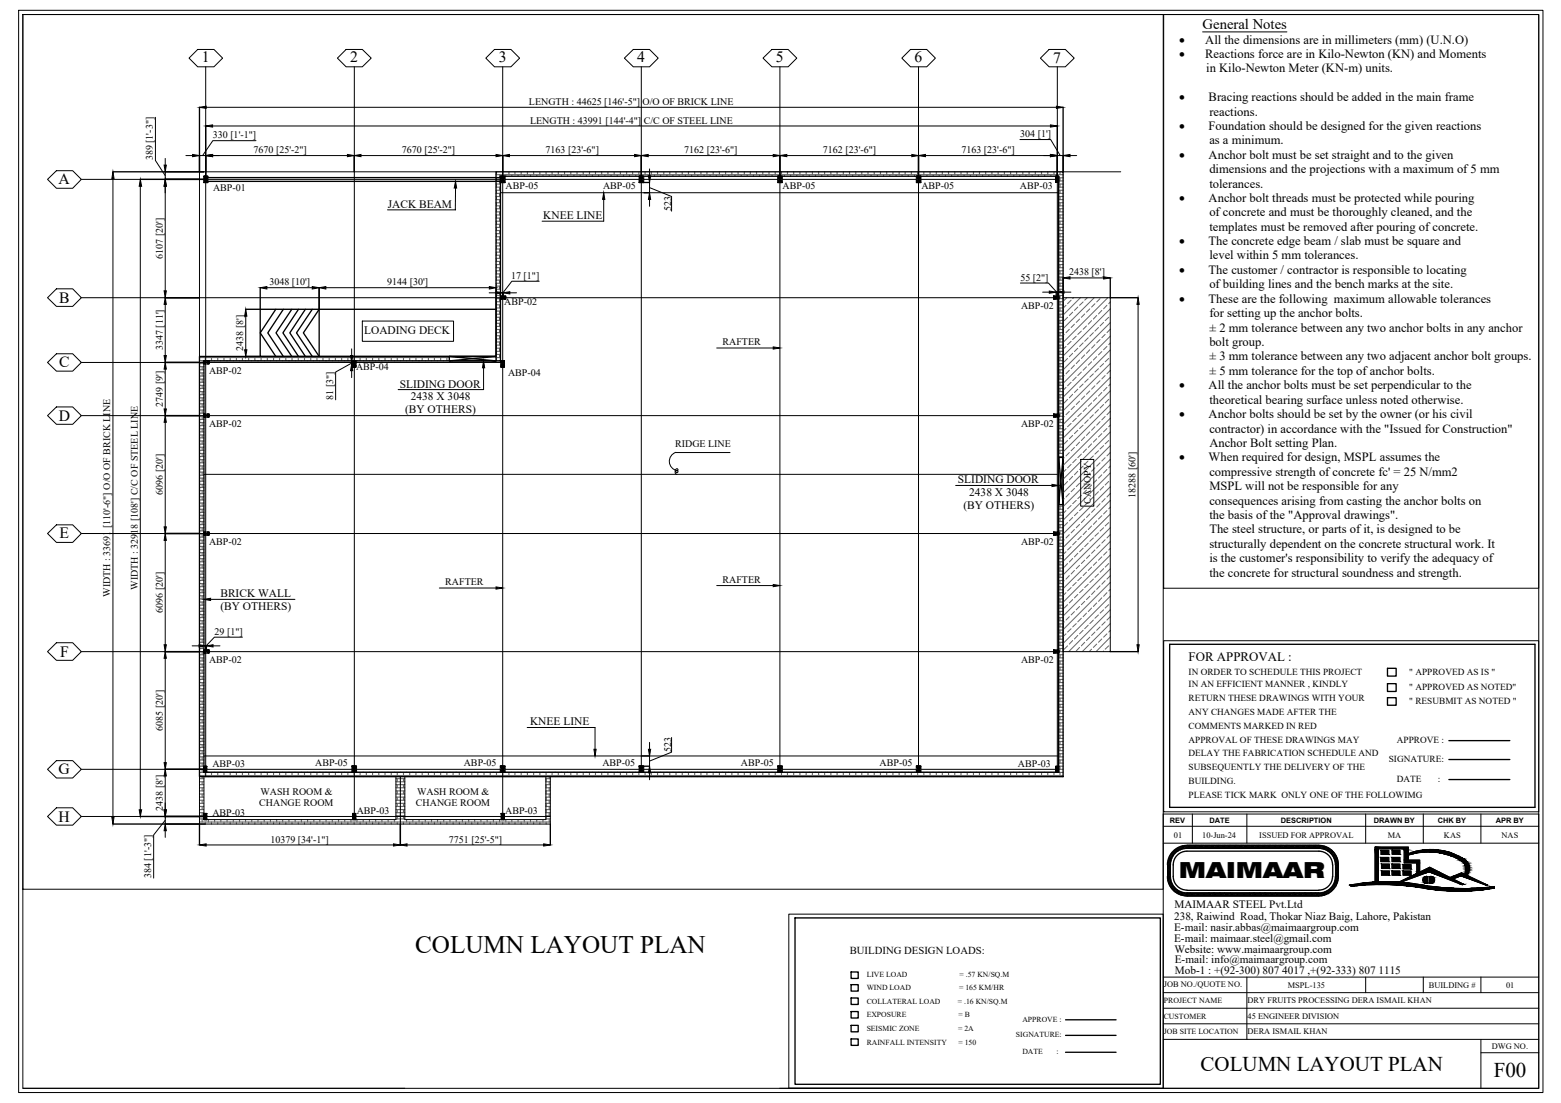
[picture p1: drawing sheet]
<svg xmlns="http://www.w3.org/2000/svg" width="297mm" height="210mm" viewBox="0 0 297 210" stroke-linecap="round" stroke-linejoin="round" font-family="sans-serif">
<defs><g id="words">
<text font-size="4.8" x="79" y="181.3">COLUMN LAYOUT PLAN</text>
<text font-size="4.2" x="224.3" y="167.1">MAIMAAR</text>
<g font-size="4">
<text x="228.5" y="203.8">COLUMN LAYOUT PLAN</text>
<text x="284.3" y="205">F00</text>
</g>
<g font-size="3">
<text x="38.4" y="11.9">1</text>
<text x="66.7" y="11.9">2</text>
<text x="94.9" y="11.9">3</text>
<text x="121.3" y="11.9">4</text>
<text x="147.6" y="11.9">5</text>
<text x="174" y="11.9">6</text>
<text x="200.4" y="12">7</text>
<text x="11.2" y="35">A</text>
<text x="11.3" y="57.7">B</text>
<text x="11.2" y="69.9">C</text>
<text x="11.2" y="80.1">D</text>
<text x="11.3" y="102.5">E</text>
<text x="11.5" y="125">F</text>
<text x="11.1" y="147.2">G</text>
<text x="11.2" y="156.4">H</text>
</g>
<text font-size="2.8" x="228.8" y="5.5">General Notes</text>
<text font-size="2.5" x="226.2" y="125.8">FOR APPROVAL :</text>
<g font-size="2.4">
<text x="224.4" y="8.3">·</text>
<text x="224.4" y="11.1">·</text>
<text x="229.3" y="8.3">All the dimensions are in millimeters (mm) (U.N.O)</text>
<text x="229.3" y="11.1">Reactions force are in Kilo-Newton (KN) and Moments</text>
<text x="229.5" y="13.8">in Kilo-Newton Meter (KN-m) units.</text>
<text x="224.4" y="19.2">·</text>
<text x="230" y="19.2">Bracing reactions should be added in the main frame</text>
<text x="230.1" y="22">reactions.</text>
<text x="224.4" y="24.7">·</text>
<text x="230" y="24.7">Foundation should be designed for the given reactions</text>
<text x="230.1" y="27.4">as a minimum.</text>
<text x="224.4" y="30.2">·</text>
<text x="230" y="30.2">Anchor bolt must be set straight and to the given</text>
<text x="230.1" y="32.9">dimensions and the projections with a maximum of 5 mm</text>
<text x="230.1" y="35.7">tolerances.</text>
<text x="224.4" y="38.4">·</text>
<text x="230" y="38.4">Anchor bolt threads must be protected while pouring</text>
<text x="230.1" y="41.2">of concrete and must be thoroughly cleaned, and the</text>
<text x="224.4" y="46.7">·</text>
<text x="230" y="46.7">The concrete edge beam / slab must be square and</text>
<text x="230.1" y="43.9">templates must be removed after pouring of concrete.</text>
<text x="224.4" y="52.1">·</text>
<text x="230" y="52.1">The customer / contractor is responsible to locating</text>
<text x="230.1" y="49.4">level within 5 mm tolerances.</text>
<text x="224.4" y="57.6">·</text>
<text x="230" y="57.6">These are the following maximum allowable tolerances</text>
<text x="230.1" y="54.9">of building lines and the bench marks at the site.</text>
<text x="230.1" y="60.4">for setting up the anchor bolts.</text>
<text x="230.1" y="63.1">± 2 mm tolerance between any two anchor bolts in any anchor</text>
<text x="230.1" y="65.8">bolt group.</text>
<text x="230.1" y="68.6">± 3 mm tolerance between any two adjacent anchor bolt groups.</text>
<text x="230.1" y="71.3">± 5 mm tolerance for the top of anchor bolts.</text>
<text x="224.4" y="74.1">·</text>
<text x="230" y="74.1">All the anchor bolts must be set perpendicular to the</text>
<text x="230.1" y="76.8">theoretical bearing surface unless noted otherwise.</text>
<text x="224.4" y="79.6">·</text>
<text x="230" y="79.6">Anchor bolts should be set by the owner (or his civil</text>
<text x="230.1" y="82.3">contractor) in accordance with the &quot;Issued for Construction&quot;</text>
<text x="224.4" y="87.8">·</text>
<text x="230" y="87.8">When required for design, MSPL assumes the</text>
<text x="230.1" y="85.1">Anchor Bolt setting Plan.</text>
<text x="230.1" y="90.5">compressive strength of concrete fc' = 25 N/mm2</text>
<text x="230.1" y="93.3">MSPL will not be responsible for any</text>
<text x="230.1" y="96">consequences arising from casting the anchor bolts on</text>
<text x="230.1" y="98.7">the basis of the &quot;Approval drawings&quot;.</text>
<text x="230.1" y="101.5">The steel structure, or parts of it, is designed to be</text>
<text x="230.1" y="104.2">structurally dependent on the concrete structural work. It</text>
<text x="230.1" y="107">is the customer's responsibility to verify the adequacy of</text>
<text x="230.1" y="109.7">the concrete for structural soundness and strength.</text>
</g>
<g font-size="2.2">
<text x="73.8" y="39.6">JACK BEAM</text>
<text x="103.4" y="41.8">KNEE LINE</text>
<text x="69.3" y="63.6">LOADING DECK</text>
<text x="76.1" y="73.8">SLIDING DOOR</text>
<text x="78.2" y="76.2">2438 X 3048</text>
<text x="77.1" y="78.7">(BY OTHERS)</text>
<text x="182.3" y="92">SLIDING DOOR</text>
<text x="184.4" y="94.4">2438 X 3048</text>
<text x="183.3" y="96.9">(BY OTHERS)</text>
<text x="41.9" y="113.7">BRICK WALL</text>
<text x="41.9" y="116.2">(BY OTHERS)</text>
<text x="100.9" y="138">KNEE LINE</text>
</g>
<g font-size="2.1">
<text x="223.5" y="172.8">MAIMAAR STEEL Pvt.Ltd</text>
<text x="223.4" y="175.1">238, Raiwind Road, Thokar Niaz Baig, Lahore, Pakistan</text>
<text x="223.4" y="177.2">E-mail: nasir.abbas@maimaargroup.com</text>
<text x="223.4" y="179.3">E-mail: maimaar.steel@gmail.com</text>
<text x="223.5" y="181.3">Website: www.maimaargroup.com</text>
<text x="223.5" y="183.2">E-mail: info@maimaargroup.com</text>
<text x="223.5" y="185.3">Mob-1 : +(92-300) 807 4017 ,+(92-333) 807 1115</text>
</g>
<text font-size="2" x="161.7" y="181.6">BUILDING DESIGN LOADS:</text>
<g font-size="1.9">
<text x="100.7" y="19.9">LENGTH : 44625 [146'-5&quot;] O/O OF BRICK LINE</text>
<text x="100.9" y="23.5">LENGTH : 43991 [144'-4&quot;] C/C OF STEEL LINE</text>
<text x="40.5" y="26.3">330 [1'-1&quot;]</text>
<text x="48.2" y="29.1">7670 [25'-2&quot;]</text>
<text x="76.5" y="29.1">7670 [25'-2&quot;]</text>
<text x="103.8" y="29.1">7163 [23'-6&quot;]</text>
<text x="130.2" y="29.1">7162 [23'-6&quot;]</text>
<text x="156.6" y="29.1">7162 [23'-6&quot;]</text>
<text x="183" y="29.1">7163 [23'-6&quot;]</text>
<text x="194.1" y="26.1">304 [1']</text>
<text x="29.1" y="30.5" transform="rotate(-90 29.1 30.5)">389 [1'-3&quot;]</text>
<text x="96.2" y="36">ABP-05</text>
<text x="114.8" y="36">ABP-05</text>
<text x="148.9" y="36">ABP-05</text>
<text x="175.3" y="36">ABP-05</text>
<text x="194.1" y="36">ABP-03</text>
<text x="40.5" y="36.4">ABP-01</text>
<text x="127.7" y="40.2" transform="rotate(-90 127.7 40.2)">523</text>
<text x="31" y="49.2" transform="rotate(-90 31 49.2)">6107 [20']</text>
<text x="97.3" y="53.1">17 [1&quot;]</text>
<text x="194.2" y="53.4">55 [2&quot;]</text>
<text x="203.4" y="52.4">2438 [8']</text>
<text x="51.3" y="54.3">3048 [10']</text>
<text x="73.7" y="54.3">9144 [30']</text>
<text x="96" y="58.1">ABP-02</text>
<text x="194.3" y="58.8">ABP-02</text>
<text x="137.5" y="65.7">RAFTER</text>
<text x="31" y="66.6" transform="rotate(-90 31 66.6)">3347 [11']</text>
<text x="39.8" y="71.1">ABP-02</text>
<text x="46.3" y="66.7" transform="rotate(-90 46.3 66.7)">2438 [8']</text>
<text x="67.8" y="70.4">ABP-04</text>
<text x="96.7" y="71.5">ABP-04</text>
<text x="31" y="77.4" transform="rotate(-90 31 77.4)">2749 [9']</text>
<text x="63.4" y="76.1" transform="rotate(-90 63.4 76.1)">81 [3&quot;]</text>
<text x="39.8" y="81.3">ABP-02</text>
<text x="194.3" y="81.3">ABP-02</text>
<text x="128.5" y="85.1">RIDGE LINE</text>
<text x="31" y="94.2" transform="rotate(-90 31 94.2)">6096 [20']</text>
<text x="207.5" y="95.9" transform="rotate(-90 207.5 95.9)">CANOPY</text>
<text x="216.1" y="94.7" transform="rotate(-90 216.1 94.7)">18288 [60']</text>
<text x="39.8" y="103.7">ABP-02</text>
<text x="194.3" y="103.7">ABP-02</text>
<text x="21" y="113.6" transform="rotate(-90 21 113.6)">WIDTH : 33691 [110'-6&quot;] O/O OF BRICK LINE</text>
<text x="26.2" y="112.2" transform="rotate(-90 26.2 112.2)">WIDTH : 32918 [108'] C/C OF STEEL LINE</text>
<text x="84.7" y="111.4">RAFTER</text>
<text x="137.5" y="110.9">RAFTER</text>
<text x="31" y="116.6" transform="rotate(-90 31 116.6)">6096 [20']</text>
<text x="40.8" y="120.8">29 [1&quot;]</text>
<text x="39.8" y="126.2">ABP-02</text>
<text x="194.3" y="126.2">ABP-02</text>
<text x="31" y="139.1" transform="rotate(-90 31 139.1)">6085 [20']</text>
<text x="127.7" y="143.1" transform="rotate(-90 127.7 143.1)">523</text>
<text x="40.4" y="146">ABP-03</text>
<text x="60" y="145.8">ABP-05</text>
<text x="88.3" y="145.8">ABP-05</text>
<text x="114.6" y="145.8">ABP-05</text>
<text x="141" y="145.8">ABP-05</text>
<text x="167.4" y="145.8">ABP-05</text>
<text x="193.7" y="146">ABP-03</text>
<text x="31" y="154.3" transform="rotate(-90 31 154.3)">2438 [8']</text>
<text x="40.4" y="155.4">ABP-03</text>
<text x="49.3" y="153.3">CHANGE ROOM</text>
<text x="49.6" y="151.2">WASH ROOM &amp;</text>
<text x="67.9" y="154.8">ABP-03</text>
<text x="79.1" y="153.3">CHANGE ROOM</text>
<text x="79.4" y="151.2">WASH ROOM &amp;</text>
<text x="96.1" y="154.8">ABP-03</text>
<text x="51.5" y="160.3">10379 [34'-1&quot;]</text>
<text x="85.4" y="160.3">7751 [25'-5&quot;]</text>
<text x="28.8" y="167.1" transform="rotate(-90 28.8 167.1)">384 [1'-3&quot;]</text>
</g>
<g font-size="1.8">
<text x="226.2" y="128.4">IN ORDER TO SCHEDULE THIS PROJECT</text>
<text x="226.2" y="130.7">IN AN EFFICIENT MANNER , KINDLY</text>
<text x="268.2" y="128.4">&quot; APPROVED AS IS &quot;</text>
<text x="268.2" y="131.3">&quot; APPROVED AS NOTED&quot;</text>
<text x="226.2" y="133.4">RETURN THESE DRAWINGS WITH YOUR</text>
<text x="226.2" y="136">ANY CHANGES MADE AFTER THE</text>
<text x="268.2" y="134">&quot; RESUBMIT AS NOTED &quot;</text>
<text x="226.2" y="138.7">COMMENTS MARKED IN RED</text>
<text x="226.2" y="141.3">APPROVAL OF THESE DRAWINGS MAY</text>
<text x="226.2" y="143.9">DELAY THE FABRICATION SCHEDULE AND</text>
<text x="265.8" y="141.4">APPROVE :</text>
<text x="226.2" y="146.6">SUBSEQUENTLY THE DELIVERY OF THE</text>
<text x="226.2" y="149.2">BUILDING.</text>
<text x="264.3" y="145">SIGNATURE:</text>
<text x="265.8" y="148.8">DATE</text>
<text x="273.6" y="148.8">:</text>
<text x="226.2" y="151.9">PLEASE TICK MARK ONLY ONE OF THE FOLLOWIMG</text>
</g>
<g font-size="1.6">
<text x="223.4" y="159.4">01</text>
<text x="228.8" y="159.4">10-Jun-24</text>
<text x="239.6" y="159.4">ISSUED FOR APPROVAL</text>
<text x="264.1" y="159.4">MA</text>
<text x="274.8" y="159.4">KAS</text>
<text x="285.7" y="159.4">NAS</text>
<text x="221.5" y="187.8">JOB NO./QUOTE NO.</text>
<text x="237.4" y="190.9">DRY FRUITS PROCESSING DERA ISMAIL KHAN</text>
<text x="245.1" y="188">MSPL-135</text>
<text x="271.9" y="188">BUILDING #</text>
<text x="286.6" y="188">01</text>
<text x="237.4" y="193.9">45 ENGINEER DIVISION</text>
<text x="237.4" y="196.8">DERA ISMAIL KHAN</text>
<text x="283.9" y="199.6">DWG NO.</text>
</g>
<g font-size="1.5">
<text x="164.9" y="186">LIVE LOAD</text>
<text x="182.6" y="186">= .57 KN/SQ.M</text>
<text x="164.9" y="188.4">WIND LOAD</text>
<text x="164.9" y="191">COLLATERAL LOAD</text>
<text x="182.3" y="191">= .16 KN/SQ.M</text>
<text x="182.5" y="188.4">= 165 KM/HR</text>
<text x="221.5" y="190.9">PROJECT NAME</text>
<text x="164.9" y="193.6">EXPOSURE</text>
<text x="164.9" y="196.2">SEISMIC ZONE</text>
<text x="182.3" y="196.2">= 2A</text>
<text x="182.4" y="193.6">= B</text>
<text x="193.3" y="197.4">SIGNATURE:</text>
<text x="194.5" y="194.5">APPROVE :</text>
<text x="221.4" y="193.9">CUSTOMER</text>
<text x="221.5" y="196.8">JOB SITE LOCATION</text>
<text x="164.9" y="198.8">RAINFALL INTENSITY</text>
<text x="182.4" y="198.8">= 150</text>
<text x="194.5" y="200.6">DATE</text>
<text x="201" y="200.6">:</text>
</g>
<g font-size="1.4">
<text x="222.6" y="156.6">REV</text>
<text x="230.2" y="156.6">DATE</text>
<text x="243.7" y="156.6">DESCRIPTION</text>
<text x="261.4" y="156.6">DRAWN BY</text>
<text x="273.6" y="156.6">CHK BY</text>
<text x="284.6" y="156.6">APR BY</text>
</g>
</g></defs>
<!-- layer: FLOOR LINES -->
<path d="M228.8 6.1h16.1" fill="none" stroke="#000" stroke-width=".19"/>
<!-- layer: COLUMN -->
<g fill="none" stroke="#636466" stroke-width=".21">
<path d="M94.4 33.2h107.9M94.4 33.8h.8M94.4 34.4h.8M94.4 35h.8M94.4 35.6h.8M94.4 36.2h.8M94.4 36.8h.8M94.4 37.4h.8M94.4 38h.8M94.4 38.6h.8M94.4 39.2h.8M94.4 39.7h.8"/>
<path d="M94.5 32.7v.5M94.5 33.8v.6M94.5 35v.6M94.5 36.2v.6M94.5 37.4v.6M94.5 38.6v.6M94.5 39.7v.6M95.1 33.2v.6M95.1 34.4v.6M95.1 35.6v.6M95.1 36.8v.6M95.1 38v.6"/>
<path d="M95.1 39.2v.5M95.7 32.7v.5M96.3 33.2v.3M96.8 32.7v.5M97.4 33.2v.3M98 32.7v.5M98.6 33.2v.3M99.2 32.7v.5M99.8 33.2v.3M100.4 32.7v.5M101 33.2v.3M101.5 32.7v.5"/>
<path d="M102.1 33.2v.3M102.7 32.7v.5M103.3 33.2v.3M103.9 32.7v.5M104.5 33.2v.3M105.1 32.7v.5M105.6 33.2v.3M106.2 32.7v.5M106.8 33.2v.3M107.4 32.7v.5M108 33.2v.3M108.6 32.7v.5"/>
<path d="M109.2 33.2v.3M109.8 32.7v.5M110.4 33.2v.3M111 32.7v.5M111.6 33.2v.3M112.2 32.7v.5M112.7 33.2v.3M113.3 32.7v.5M113.9 33.2v.3M114.5 32.7v.5M115.1 33.2v.3M115.7 32.7v.5"/>
<path d="M116.3 33.2v.3M116.9 32.7v.5M117.5 33.2v.3M118.1 32.7v.5M118.6 33.2v.3M119.2 32.7v.5M119.8 33.2v.3M120.4 32.7v.5M121 33.2v.3M121.6 32.7v.5M122.2 33.2v.3M122.8 32.7v.5"/>
<path d="M123.3 33.2v.3M123.9 32.7v.5M124.5 33.2v.3M125.1 32.7v.5M125.7 33.2v.3M126.3 32.7v.5M126.9 33.2v.3M127.5 32.7v.5M128 33.2v.3M128.6 32.7v.5M129.2 33.2v.3M129.8 32.7v.5"/>
<path d="M130.4 33.2v.3M131 32.7v.5M131.6 33.2v.3M132.2 32.7v.5M132.8 33.2v.3M133.4 32.7v.5M134 33.2v.3M134.5 32.7v.5M135.1 33.2v.3M135.7 32.7v.5M136.3 33.2v.3M136.9 32.7v.5"/>
<path d="M137.5 33.2v.3M138.1 32.7v.5M138.7 33.2v.3M139.3 32.7v.5M139.9 33.2v.3M140.4 32.7v.5M141 33.2v.3M141.6 32.7v.5M142.2 33.2v.3M142.8 32.7v.5M143.4 33.2v.3M144 32.7v.5"/>
<path d="M144.6 33.2v.3M145.1 32.7v.5M145.7 33.2v.3M146.3 32.7v.5M146.9 33.2v.3M147.5 32.7v.5M148.1 33.2v.3M148.7 32.7v.5M149.3 33.2v.3M149.8 32.7v.5M150.4 33.2v.3M151 32.7v.5"/>
<path d="M151.6 33.2v.3M152.2 32.7v.5M152.8 33.2v.3M153.4 32.7v.5M154 33.2v.3M154.6 32.7v.5M155.2 33.2v.3M155.8 32.7v.5M156.4 33.2v.3M156.9 32.7v.5M157.5 33.2v.3M158.1 32.7v.5"/>
<path d="M158.7 33.2v.3M159.3 32.7v.5M159.9 33.2v.3M160.5 32.7v.5M161.1 33.2v.3M161.7 32.7v.5M162.2 33.2v.3M162.8 32.7v.5M163.4 33.2v.3M164 32.7v.5M164.6 33.2v.3M165.2 32.7v.5"/>
<path d="M165.8 33.2v.3M166.4 32.7v.5M166.9 33.2v.3M167.5 32.7v.5M168.1 33.2v.3M168.7 32.7v.5M169.3 33.2v.3M169.9 32.7v.5M170.5 33.2v.3M171.1 32.7v.5M171.6 33.2v.3M172.2 32.7v.5"/>
<path d="M172.8 33.2v.3M173.4 32.7v.5M174 33.2v.3M174.6 32.7v.5M175.2 33.2v.3M175.8 32.7v.5M176.4 33.2v.3M177 32.7v.5M177.6 33.2v.3M178.2 32.7v.5M178.7 33.2v.3M179.3 32.7v.5"/>
<path d="M179.9 33.2v.3M180.5 32.7v.5M181.1 33.2v.3M181.7 32.7v.5M182.3 33.2v.3M182.9 32.7v.5M183.5 33.2v.3M184.1 32.7v.5M184.6 33.2v.3M185.2 32.7v.5M185.8 33.2v.3M186.4 32.7v.5"/>
<path d="M187 33.2v.3M187.6 32.7v.5M188.2 33.2v.3M188.8 32.7v.5M189.3 33.2v.3M189.9 32.7v.5M190.5 33.2v.3M191.1 32.7v.5M191.7 33.2v.3M192.3 32.7v.5M192.9 33.2v.3M193.4 32.7v.5"/>
<path d="M194 33.2v.3M194.6 32.7v.5M195.2 33.2v.3M195.8 32.7v.5M196.4 33.2v.3M197 32.7v.5M197.6 33.2v.3M198.2 32.7v.5M198.8 33.2v.3M199.4 32.7v.5M200 33.2v.3M200.6 32.7v.5"/>
<path d="M201.1 33.2v.3M201.5 33.8h.8M201.5 34.4h.8M201.5 35h.8M201.5 35.6h.8M201.5 36.2h.8M201.5 36.8h.8M201.5 37.4h.8M201.5 38h.8M201.5 38.6h.8M201.5 39.2h.8M201.5 39.7h.8"/>
<path d="M201.7 32.7v.5M201.7 33.8v.6M201.7 35v.6M201.7 36.2v.6M201.7 37.4v.6M201.7 38.6v.6M201.7 39.7v.6M94.4 40.3h.8M94.4 40.9h.8M94.4 41.5h.8M94.4 42.1h.8M94.4 42.7h.8"/>
<path d="M94.4 43.3h.8M94.4 43.9h.8M94.4 44.5h.8M94.4 45.1h.8M94.4 45.6h.8M94.4 46.2h.8M94.4 46.8h.8M94.4 47.4h.8M94.4 48h.8M94.4 48.6h.8M94.4 49.2h.8M94.4 49.8h.8"/>
<path d="M94.4 50.3h.8M94.4 50.9h.8M94.4 51.5h.8M94.4 52.1h.8M94.4 52.7h.8M94.4 53.3h.8M94.4 53.9h.8M94.4 54.5h.8M94.4 55h.8M94.4 55.6h.8M94.4 56.2h.8M94.4 56.8h.8"/>
<path d="M94.4 57.4h.8M94.4 58h.8M94.4 58.6h.8M94.4 59.2h.8M94.4 59.8h.8M94.5 40.9v.6M94.5 42.1v.6M94.5 43.3v.6M94.5 44.5v.6M94.5 45.6v.6M94.5 46.8v.6M94.5 48v.6"/>
<path d="M94.5 49.2v.6M94.5 50.3v.6M94.5 51.5v.6M94.5 52.7v.6M94.5 53.9v.6M94.5 55v.6M94.5 56.2v.6M94.5 57.4v.6M94.5 58.6v.6M94.5 59.8v.6M95.1 40.3v.6M95.1 41.5v.6"/>
<path d="M95.1 42.7v.6M95.1 43.9v.6M95.1 45.1v.5M95.1 46.2v.6M95.1 47.4v.6M95.1 48.6v.6M95.1 49.8v.5M95.1 50.9v.6M95.1 52.1v.6M95.1 53.3v.6M95.1 54.5v.5M95.1 55.6v.6"/>
<path d="M95.1 56.8v.6M95.1 58v.6M95.1 59.2v.6M201.5 40.3h.8M201.5 40.9h.8M201.5 41.5h.8M201.5 42.1h.8M201.5 42.7h.8M201.5 43.3h.8M201.5 43.9h.8M201.5 44.5h.8M201.5 45.1h.8"/>
<path d="M201.5 45.6h.8M201.5 46.2h.8M201.5 46.8h.8M201.5 47.4h.8M201.5 48h.8M201.5 48.6h.8M201.5 49.2h.8M201.5 49.8h.8M201.5 50.3h.8M201.5 50.9h.8M201.5 51.5h.8M201.5 52.1h.8"/>
<path d="M201.5 52.7h.8M201.5 53.3h.8M201.5 53.9h.8M201.5 54.5h.8M201.5 55h.8M201.5 55.6h.8M201.5 56.2h.8M201.5 56.8h.8M201.5 57.4h.8M201.5 58h.8M201.5 58.6h.8M201.5 59.2h.8"/>
<path d="M201.5 59.8h.8M201.7 40.9v.6M201.7 42.1v.6M201.7 43.3v.6M201.7 44.5v.6M201.7 45.6v.6M201.7 46.8v.6M201.7 48v.6M201.7 49.2v.6M201.7 50.3v.6M201.7 51.5v.6M201.7 52.7v.6"/>
<path d="M201.7 53.9v.6M201.7 55v.6M201.7 56.2v.6M201.7 57.4v.6M201.7 58.6v.6M201.7 59.8v.6M38 68h47.5M38 68.6h47.5M38 69.2h.8M38 69.8h.8M38 70.4h.8M38 71h.8"/>
<path d="M38 71.6h.8M38 72.2h.8M38 72.7h.8M38 73.3h.8M38 73.9h.8M38 74.5h.8M38 75.1h.8M38 75.7h.8M38 76.3h.8M38 76.8h.8M38 77.4h.8M38 78h.8"/>
<path d="M38 78.6h.8M38 79.2h.8M38 79.8h.8M38.5 67.8v.2M38.5 68.6v.6M38.5 69.8v.6M38.5 71v.6M38.5 72.2v.5M38.5 73.3v.6M38.5 74.5v.6M38.5 75.7v.6M38.5 76.8v.6"/>
<path d="M38.5 78v.6M38.5 79.2v.6M39.1 68v.6M39.7 67.8v.2M39.7 68.6v.1M40.2 68v.6M40.8 67.8v.2M40.8 68.6v.1M41.4 68v.6M42 67.8v.2M42 68.6v.1M42.6 68v.6"/>
<path d="M43.2 67.8v.2M43.2 68.6v.1M43.8 68v.6M44.4 67.8v.2M44.4 68.6v.1M45 68v.6M45.6 67.8v.2M45.6 68.6v.1M46.1 68v.6M46.7 67.8v.2M46.7 68.6v.1M47.3 68v.6"/>
<path d="M47.9 67.8v.2M47.9 68.6v.1M48.5 68v.6M49.1 67.8v.2M49.1 68.6v.1M49.7 68v.6M50.3 67.8v.2M50.3 68.6v.1M50.9 68v.6M51.5 67.8v.2M51.5 68.6v.1M52.1 68v.6"/>
<path d="M52.6 67.8v.2M52.6 68.6v.1M53.2 68v.6M53.8 67.8v.2M53.8 68.6v.1M54.4 68v.6M55 67.8v.2M55 68.6v.1M55.6 68v.6M56.2 67.8v.2M56.2 68.6v.1M56.8 68v.6"/>
<path d="M57.3 67.8v.2M57.3 68.6v.1M57.9 68v.6M58.5 67.8v.2M58.5 68.6v.1M59.1 68v.6M59.7 67.8v.2M59.7 68.6v.1M60.3 68v.6M60.9 67.8v.2M60.9 68.6v.1M61.5 68v.6"/>
<path d="M62 67.8v.2M62 68.6v.1M62.6 68v.6M63.2 67.8v.2M63.2 68.6v.1M63.8 68v.6M64.4 67.8v.2M64.4 68.6v.1M65 68v.6M65.6 67.8v.2M65.6 68.6v.1M66.2 68v.6"/>
<path d="M66.8 67.8v.2M66.8 68.6v.1M67.4 68v.6M67.9 67.8v.2M67.9 68.6v.1M68.5 68v.6M69.1 67.8v.2M69.1 68.6v.1M69.7 68v.6M70.3 67.8v.2M70.3 68.6v.1M70.9 68v.6"/>
<path d="M71.5 67.8v.2M71.5 68.6v.1M72.1 68v.6M72.7 67.8v.2M72.7 68.6v.1M73.3 68v.6M73.9 67.8v.2M73.9 68.6v.1M74.5 68v.6M75 67.8v.2M75 68.6v.1M75.6 68v.6"/>
<path d="M76.2 67.8v.2M76.2 68.6v.1M76.8 68v.6M77.4 67.8v.2M77.4 68.6v.1M78 68v.6M78.6 67.8v.2M78.6 68.6v.1M79.1 68v.6M79.7 67.8v.2M79.7 68.6v.1M80.3 68v.6"/>
<path d="M80.9 67.8v.2M80.9 68.6v.1M81.5 68v.6M82.1 67.8v.2M82.1 68.6v.1M82.7 68v.6M83.3 67.8v.2M83.3 68.6v.1M83.8 68v.6M84.4 67.8v.2M84.4 68.6v.1M85 68v.6"/>
<path d="M94.4 60.4h.8M94.4 61h.8M94.4 61.5h.8M94.4 62.1h.8M94.4 62.7h.8M94.4 63.3h.8M94.4 63.9h.8M94.4 64.5h.8M94.4 65.1h.8M94.4 65.7h.8M94.4 66.3h.8M94.4 66.9h.8"/>
<path d="M94.4 67.5h.8M94.4 68h.8M94.4 68.6h.8M94.5 61v.5M94.5 62.1v.6M94.5 63.3v.6M94.5 64.5v.6M94.5 65.7v.6M94.5 66.9v.6M94.5 68v.6M95.1 60.4v.6M95.1 61.5v.6"/>
<path d="M95.1 62.7v.6M95.1 63.9v.6M95.1 65.1v.6M95.1 66.3v.6M95.1 67.5v.5M95.1 68.6v.1M201.5 60.4h.8M201.5 61h.8M201.5 61.5h.8M201.5 62.1h.8M201.5 62.7h.8M201.5 63.3h.8"/>
<path d="M201.5 63.9h.8M201.5 64.5h.8M201.5 65.1h.8M201.5 65.7h.8M201.5 66.3h.8M201.5 66.9h.8M201.5 67.5h.8M201.5 68h.8M201.5 68.6h.8M201.5 69.2h.8M201.5 69.8h.8M201.5 70.4h.8"/>
<path d="M201.5 71h.8M201.5 71.6h.8M201.5 72.2h.8M201.5 72.7h.8M201.5 73.3h.8M201.5 73.9h.8M201.5 74.5h.8M201.5 75.1h.8M201.5 75.7h.8M201.5 76.3h.8M201.5 76.8h.8M201.5 77.4h.8"/>
<path d="M201.5 78h.8M201.5 78.6h.8M201.5 79.2h.8M201.5 79.8h.8M201.7 61v.5M201.7 62.1v.6M201.7 63.3v.6M201.7 64.5v.6M201.7 65.7v.6M201.7 66.9v.6M201.7 68v.6M201.7 69.2v.6"/>
<path d="M201.7 70.4v.6M201.7 71.6v.6M201.7 72.7v.6M201.7 73.9v.6M201.7 75.1v.6M201.7 76.3v.5M201.7 77.4v.6M201.7 78.6v.6M201.7 79.8v.6M38 80.4h.8M38 81h.8M38 81.6h.8"/>
<path d="M38 82.2h.8M38 82.8h.8M38 83.3h.8M38 83.9h.8M38 84.5h.8M38 85.1h.8M38 85.7h.8M38 86.3h.8M38 86.9h.8M38 87.5h.8M38 88.1h.8M38 88.7h.8"/>
<path d="M38 89.3h.8M38 89.8h.8M38 90.4h.8M38 91h.8M38 91.6h.8M38 92.2h.8M38 92.8h.8M38 93.4h.8M38 94h.8M38 94.5h.8M38 95.1h.8M38 95.7h.8"/>
<path d="M38 96.3h.8M38 96.9h.8M38 97.5h.8M38 98.1h.8M38 98.7h.8M38 99.2h.8M38 99.8h.8M38.5 80.4v.6M38.5 81.6v.6M38.5 82.8v.5M38.5 83.9v.6M38.5 85.1v.6"/>
<path d="M38.5 86.3v.6M38.5 87.5v.6M38.5 88.7v.6M38.5 89.8v.6M38.5 91v.6M38.5 92.2v.6M38.5 93.4v.6M38.5 94.5v.6M38.5 95.7v.6M38.5 96.9v.6M38.5 98.1v.6M38.5 99.2v.6"/>
<path d="M201.5 80.4h.8M201.5 81h.8M201.5 81.6h.8M201.5 82.2h.8M201.5 82.8h.8M201.5 83.3h.8M201.5 83.9h.8M201.5 84.5h.8M201.5 85.1h.8M201.5 85.7h.8M201.5 86.3h.8M201.5 86.9h.8"/>
<path d="M201.5 96.3h.8M201.5 96.9h.8M201.5 97.5h.8M201.5 98.1h.8M201.5 98.7h.8M201.5 99.2h.8M201.5 99.8h.8M201.7 81v.6M201.7 82.2v.6M201.7 83.3v.6M201.7 84.5v.6M201.7 85.7v.6"/>
<path d="M201.7 86.9v.2M201.7 96.3v.6M201.7 97.5v.6M201.7 98.7v.5M201.7 99.8v.6M38 100.4h.8M38 101h.8M38 101.6h.8M38 102.2h.8M38 102.8h.8M38 103.4h.8M38 104h.8"/>
<path d="M38 104.6h.8M38 105.2h.8M38 105.7h.8M38 106.3h.8M38 106.9h.8M38 107.5h.8M38 108.1h.8M38 108.7h.8M38 109.3h.8M38 109.9h.8M38 110.5h.8M38 111.1h.8"/>
<path d="M38 111.6h.8M38 112.2h.8M38 112.8h.8M38 113.4h.8M38 114h.8M38 114.6h.8M38 115.2h.8M38 115.8h.8M38 116.3h.8M38 116.9h.8M38 117.5h.8M38 118.1h.8"/>
<path d="M38 118.7h.8M38 119.3h.8M38 119.9h.8M38.5 100.4v.6M38.5 101.6v.6M38.5 102.8v.6M38.5 104v.6M38.5 105.2v.5M38.5 106.3v.6M38.5 107.5v.6M38.5 108.7v.6M38.5 109.9v.6"/>
<path d="M38.5 111.1v.5M38.5 112.2v.6M38.5 113.4v.6M38.5 114.6v.6M38.5 115.8v.5M38.5 116.9v.6M38.5 118.1v.6M38.5 119.3v.6M201.5 100.4h.8M201.5 101h.8M201.5 101.6h.8M201.5 102.2h.8"/>
<path d="M201.5 102.8h.8M201.5 103.4h.8M201.5 104h.8M201.5 104.6h.8M201.5 105.2h.8M201.5 105.7h.8M201.5 106.3h.8M201.5 106.9h.8M201.5 107.5h.8M201.5 108.1h.8M201.5 108.7h.8M201.5 109.3h.8"/>
<path d="M201.5 109.9h.8M201.5 110.5h.8M201.5 111.1h.8M201.5 111.6h.8M201.5 112.2h.8M201.5 112.8h.8M201.5 113.4h.8M201.5 114h.8M201.5 114.6h.8M201.5 115.2h.8M201.5 115.8h.8M201.5 116.3h.8"/>
<path d="M201.5 116.9h.8M201.5 117.5h.8M201.5 118.1h.8M201.5 118.7h.8M201.5 119.3h.8M201.5 119.9h.8M201.7 101v.6M201.7 102.2v.6M201.7 103.4v.6M201.7 104.6v.6M201.7 105.7v.6M201.7 106.9v.6"/>
<path d="M201.7 108.1v.6M201.7 109.3v.6M201.7 110.5v.6M201.7 111.6v.6M201.7 112.8v.6M201.7 114v.6M201.7 115.2v.6M201.7 116.3v.6M201.7 117.5v.6M201.7 118.7v.6M201.7 119.9v.6M38 120.5h.8"/>
<path d="M38 121h.8M38 121.6h.8M38 122.2h.8M38 122.8h.8M38 123.4h.8M38 124h.8M38 124.6h.8M38 125.2h.8M38 125.8h.8M38 126.4h.8M38 127h.8M38 127.5h.8"/>
<path d="M38 128.1h.8M38 128.7h.8M38 129.3h.8M38 129.9h.8M38 130.5h.8M38 131.1h.8M38 131.7h.8M38 132.3h.8M38 132.9h.8M38 133.4h.8M38 134h.8M38 134.6h.8"/>
<path d="M38 135.2h.8M38 135.8h.8M38 136.4h.8M38 137h.8M38 137.6h.8M38 138.1h.8M38 138.7h.8M38 139.3h.8M38 139.9h.8M38.5 120.5v.5M38.5 121.6v.6M38.5 122.8v.6"/>
<path d="M38.5 124v.6M38.5 125.2v.6M38.5 126.4v.6M38.5 127.5v.6M38.5 128.7v.6M38.5 129.9v.6M38.5 131.1v.6M38.5 132.3v.6M38.5 133.4v.6M38.5 134.6v.6M38.5 135.8v.6M38.5 137v.6"/>
<path d="M38.5 138.1v.6M38.5 139.3v.6M201.5 120.5h.8M201.5 121h.8M201.5 121.6h.8M201.5 122.2h.8M201.5 122.8h.8M201.5 123.4h.8M201.5 124h.8M201.5 124.6h.8M201.5 125.2h.8M201.5 125.8h.8"/>
<path d="M201.5 126.4h.8M201.5 127h.8M201.5 127.5h.8M201.5 128.1h.8M201.5 128.7h.8M201.5 129.3h.8M201.5 129.9h.8M201.5 130.5h.8M201.5 131.1h.8M201.5 131.7h.8M201.5 132.3h.8M201.5 132.9h.8"/>
<path d="M201.5 133.4h.8M201.5 134h.8M201.5 134.6h.8M201.5 135.2h.8M201.5 135.8h.8M201.5 136.4h.8M201.5 137h.8M201.5 137.6h.8M201.5 138.1h.8M201.5 138.7h.8M201.5 139.3h.8M201.5 139.9h.8"/>
<path d="M201.7 121v.6M201.7 122.2v.6M201.7 123.4v.6M201.7 124.6v.6M201.7 125.8v.6M201.7 127v.5M201.7 128.1v.6M201.7 129.3v.6M201.7 130.5v.6M201.7 131.7v.6M201.7 132.9v.5M201.7 134v.6"/>
<path d="M201.7 135.2v.6M201.7 136.4v.6M201.7 137.6v.5M201.7 138.7v.6M201.7 139.9v.6M38 140.5h.8M38 141.1h.8M38 141.7h.8M38 142.3h.8M38 142.8h.8M38 143.4h.8M38 144h.8"/>
<path d="M38 144.6h.8M38 145.2h.8M38 145.8h.8M38 146.4h.8M38 147h164.3M38 147.6h164.3M38 148.2h.8M38 148.8h.8M38 149.3h.8M38 149.9h.8M38 150.5h.8M38 151.1h.8"/>
<path d="M38 151.7h.8M38 152.3h.8M38 152.9h.8M38 153.5h.8M38 154.1h.8M38 154.7h.8M38 155.3h.8M38 155.8h.8M38 156.4h38.2M38.5 140.5v.6M38.5 141.7v.6M38.5 142.8v.6"/>
<path d="M38.5 144v.6M38.5 145.2v.6M38.5 146.4v.6M38.5 147.6v.6M38.5 148.8v.5M38.5 149.9v.6M38.5 151.1v.6M38.5 152.3v.6M38.5 153.5v.6M38.5 154.7v.6M38.5 155.8v.6M39.1 147v.6"/>
<path d="M39.1 156.4v.4M39.7 147h.1M39.7 147.6v.2M39.7 156v.4M40.2 147v.6M40.2 156.4v.4M40.8 147h.1M40.8 147.6v.2M40.8 156v.4M41.4 147v.6M41.4 156.4v.4M42 147h.1"/>
<path d="M42 147.6v.2M42 156v.4M42.6 147v.6M42.6 156.4v.4M43.2 147h.1M43.2 147.6v.2M43.2 156v.4M43.8 147v.6M43.8 156.4v.4M44.4 147h.1M44.4 147.6v.2M44.4 156v.4"/>
<path d="M45 147v.6M45 156.4v.4M45.6 147h.1M45.6 147.6v.2M45.6 156v.4M46.1 147v.6M46.1 156.4v.4M46.7 147h.1M46.7 147.6v.2M46.7 156v.4M47.3 147v.6M47.3 156.4v.4"/>
<path d="M47.9 147h.1M47.9 147.6v.2M47.9 156v.4M48.5 147v.6M48.5 156.4v.4M49.1 147h.1M49.1 147.6v.2M49.1 156v.4M49.7 147v.6M49.7 156.4v.4M50.3 147h.1M50.3 147.6v.2"/>
<path d="M50.3 156v.4M50.9 147v.6M50.9 156.4v.4M51.5 147h.1M51.5 147.6v.2M51.5 156v.4M52.1 147v.6M52.1 156.4v.4M52.6 147h.1M52.6 147.6v.2M52.6 156v.4M53.2 147v.6"/>
<path d="M53.2 156.4v.4M53.8 147h.1M53.8 147.6v.2M53.8 156v.4M54.4 147v.6M54.4 156.4v.4M55 147h.1M55 147.6v.2M55 156v.4M55.6 147v.6M55.6 156.4v.4M56.2 147h.1"/>
<path d="M56.2 147.6v.2M56.2 156v.4M56.8 147v.6M56.8 156.4v.4M57.3 147h.1M57.3 147.6v.2M57.3 156v.4M57.9 147v.6M57.9 156.4v.4M58.5 147h.1M58.5 147.6v.2M58.5 156v.4"/>
<path d="M59.1 147v.6M59.1 156.4v.4M59.7 147h.1M59.7 147.6v.2M59.7 156v.4M60.3 147v.6M60.3 156.4v.4M60.9 147h.1M60.9 147.6v.2M60.9 156v.4M61.5 147v.6M61.5 156.4v.4"/>
<path d="M62 147h.1M62 147.6v.2M62 156v.4M62.6 147v.6M62.6 156.4v.4M63.2 147h.1M63.2 147.6v.2M63.2 156v.4M63.8 147v.6M63.8 156.4v.4M64.4 147h.1M64.4 147.6v.2"/>
<path d="M64.4 156v.4M65 147v.6M65 156.4v.4M65.6 147h.1M65.6 147.6v.2M65.6 156v.4M66.2 147v.6M66.2 156.4v.4M66.8 147h.1M66.8 147.6v.2M66.8 156v.4M67.4 147v.6"/>
<path d="M67.4 156.4v.4M67.9 147h.1M67.9 147.6v.2M67.9 156v.4M68.5 147v.6M68.5 156.4v.4M69.1 147h.1M69.1 147.6v.2M69.1 156v.4M69.7 147v.6M69.7 156.4v.4M70.3 147h.1"/>
<path d="M70.3 147.6v.2M70.3 156v.4M70.9 147v.6M70.9 156.4v.4M71.5 147h.1M71.5 147.6v.2M71.5 156v.4M72.1 147v.6M72.1 156.4v.4M72.7 147h.1M72.7 147.6v.2M72.7 156v.4"/>
<path d="M73.3 147v.6M73.3 156.4v.4M73.9 147h.1M73.9 147.6v.2M73.9 156v.4M74.5 147v.6M74.5 156.4v.4M75 147h.1M75 147.6v.2M75 156v.4M75.3 148.2h1.7M75.3 148.8h1.7"/>
<path d="M75.3 149.3h1.7M75.3 149.9h1.7M75.3 150.5h1.7M75.3 151.1h1.7M75.3 151.7h1.7M75.3 152.3h1.7M75.3 152.9h1.7M75.3 153.5h1.7M75.3 154.1h1.7M75.3 154.7h1.7M75.3 155.3h1.7M75.3 155.8h1.7"/>
<path d="M75.6 147v.6M75.6 148.2v.6M75.6 149.3v.6M75.6 150.5v.6M75.6 151.7v.6M75.6 152.9v.6M75.6 154.1v.6M75.6 155.3v.5M75.6 156.4v.4M76.2 155.8v.6h28.5M76.2 147h.1M76.2 147.6v.6"/>
<path d="M76.2 148.8v.5M76.2 149.9v.6M76.2 151.1v.6M76.2 152.3v.6M76.2 153.5v.6M76.2 154.7v.6M76.8 147v.6M76.8 148.2v.6M76.8 149.3v.6M76.8 150.5v.6M76.8 151.7v.6M76.8 152.9v.6"/>
<path d="M76.8 154.1v.6M76.8 155.3v.5M76.8 156.4v.4M77.4 147h.1M77.4 147.6v.2M77.4 156v.4M78 147v.6M78 156.4v.4M78.6 147h.1M78.6 147.6v.2M78.6 156v.4M79.1 147v.6"/>
<path d="M79.1 156.4v.4M79.7 147h.1M79.7 147.6v.2M79.7 156v.4M80.3 147v.6M80.3 156.4v.4M80.9 147h.1M80.9 147.6v.2M80.9 156v.4M81.5 147v.6M81.5 156.4v.4M82.1 147h.1"/>
<path d="M82.1 147.6v.2M82.1 156v.4M82.7 147v.6M82.7 156.4v.4M83.3 147h.1M83.3 147.6v.2M83.3 156v.4M83.8 147v.6M83.8 156.4v.4M84.4 147h.1M84.4 147.6v.2M84.4 156v.4"/>
<path d="M85 147v.6M85 156.4v.4M85.6 147h.1M85.6 147.6v.2M85.6 156v.4M86.2 147v.6M86.2 156.4v.4M86.8 147h.1M86.8 147.6v.2M86.8 156v.4M87.4 147v.6M87.4 156.4v.4"/>
<path d="M88 147h.1M88 147.6v.2M88 156v.4M88.6 147v.6M88.6 156.4v.4M89.2 147h.1M89.2 147.6v.2M89.2 156v.4M89.8 147v.6M89.8 156.4v.4M90.3 147h.1M90.3 147.6v.2"/>
<path d="M90.3 156v.4M90.9 147v.6M90.9 156.4v.4M91.5 147h.1M91.5 147.6v.2M91.5 156v.4M92.1 147v.6M92.1 156.4v.4M92.7 147h.1M92.7 147.6v.2M92.7 156v.4M93.3 147v.6"/>
<path d="M93.3 156.4v.4M93.9 147h.1M93.9 147.6v.2M93.9 156v.4M94.5 147v.6M94.5 156.4v.4M95.1 147h.1M95.1 147.6v.2M95.1 156v.4M95.7 147v.6M95.7 156.4v.4M96.3 147h.1"/>
<path d="M96.3 147.6v.2M96.3 156v.4M96.8 147v.6M96.8 156.4v.4M97.4 147h.1M97.4 147.6v.2M97.4 156v.4M98 147v.6M98 156.4v.4M98.6 147h.1M98.6 147.6v.2M98.6 156v.4"/>
<path d="M99.2 147v.6M99.2 156.4v.4M99.8 147h.1M99.8 147.6v.2M99.8 156v.4M100.4 147v.6M100.4 156.4v.4M101 147h.1M101 147.6v.2M101 156v.4M101.5 147v.6M101.5 156.4v.4"/>
<path d="M102.1 147h.1M102.1 147.6v.2M102.1 156v.4M102.7 147v.6M102.7 156.4v.4M103.3 147h.1M103.3 147.6v.2M103.3 156v.4M103.9 148.2h.8M103.9 148.8h.8M103.9 149.3h.8M103.9 149.9h.8"/>
<path d="M103.9 150.5h.8M103.9 151.1h.8M103.9 151.7h.8M103.9 152.3h.8M103.9 152.9h.8M103.9 153.5h.8M103.9 154.1h.8M103.9 154.7h.8M103.9 155.3h.8M103.9 155.8h.8M103.9 147v.6M103.9 148.2v.6"/>
<path d="M103.9 149.3v.6M103.9 150.5v.6M103.9 151.7v.6M103.9 152.9v.6M103.9 154.1v.6M103.9 155.3v.5M103.9 156.4v.4M104.5 147h.1M104.5 147.6v.6M104.5 148.8v.5M104.5 149.9v.6M104.5 151.1v.6"/>
<path d="M104.5 152.3v.6M104.5 153.5v.6M104.5 154.7v.6M104.5 155.8v.6M105.1 147v.6M105.6 147h.1M105.6 147.6v.2M106.2 147v.6M106.8 147h.1M106.8 147.6v.2M107.4 147v.6M108 147h.1"/>
<path d="M108 147.6v.2M108.6 147v.6M109.2 147h.1M109.2 147.6v.2M109.8 147v.6M110.4 147h.1M110.4 147.6v.2M111 147v.6M111.6 147h.1M111.6 147.6v.2M112.2 147v.6M112.7 147h.1"/>
<path d="M112.7 147.6v.2M113.3 147v.6M113.9 147h.1M113.9 147.6v.2M114.5 147v.6M115.1 147h.1M115.1 147.6v.2M115.7 147v.6M116.3 147h.1M116.3 147.6v.2M116.9 147v.6M117.5 147h.1"/>
<path d="M117.5 147.6v.2M118.1 147v.6M118.6 147h.1M118.6 147.6v.2M119.2 147v.6M119.8 147h.1M119.8 147.6v.2M120.4 147v.6M121 147h.1M121 147.6v.2M121.6 147v.6M122.2 147h.1"/>
<path d="M122.2 147.6v.2M122.8 147v.6M123.3 147h.1M123.3 147.6v.2M123.9 147v.6M124.5 147h.1M124.5 147.6v.2M125.1 147v.6M125.7 147h.1M125.7 147.6v.2M126.3 147v.6M126.9 147h.1"/>
<path d="M126.9 147.6v.2M127.5 147v.6M128 147h.1M128 147.6v.2M128.6 147v.6M129.2 147h.1M129.2 147.6v.2M129.8 147v.6M130.4 147h.1M130.4 147.6v.2M131 147v.6M131.6 147h.1"/>
<path d="M131.6 147.6v.2M132.2 147v.6M132.8 147h.1M132.8 147.6v.2M133.4 147v.6M134 147h.1M134 147.6v.2M134.5 147v.6M135.1 147h.1M135.1 147.6v.2M135.7 147v.6M136.3 147h.1"/>
<path d="M136.3 147.6v.2M136.9 147v.6M137.5 147h.1M137.5 147.6v.2M138.1 147v.6M138.7 147h.1M138.7 147.6v.2M139.3 147v.6M139.9 147h.1M139.9 147.6v.2M140.4 147v.6M141 147h.1"/>
<path d="M141 147.6v.2M141.6 147v.6M142.2 147h.1M142.2 147.6v.2M142.8 147v.6M143.4 147h.1M143.4 147.6v.2M144 147v.6M144.6 147h.1M144.6 147.6v.2M145.1 147v.6M145.7 147h.1"/>
<path d="M145.7 147.6v.2M146.3 147v.6M146.9 147h.1M146.9 147.6v.2M147.5 147v.6M148.1 147h.1M148.1 147.6v.2M148.7 147v.6M149.3 147h.1M149.3 147.6v.2M149.8 147v.6M150.4 147h.1"/>
<path d="M150.4 147.6v.2M151 147v.6M151.6 147h.1M151.6 147.6v.2M152.2 147v.6M152.8 147h.1M152.8 147.6v.2M153.4 147v.6M154 147h.1M154 147.6v.2M154.6 147v.6M155.2 147h.1"/>
<path d="M155.2 147.6v.2M155.8 147v.6M156.4 147h.1M156.4 147.6v.2M156.9 147v.6M157.5 147h.1M157.5 147.6v.2M158.1 147v.6M158.7 147h.1M158.7 147.6v.2M159.3 147v.6M159.9 147h.1"/>
<path d="M159.9 147.6v.2M160.5 147v.6M161.1 147h.1M161.1 147.6v.2M161.7 147v.6M162.2 147h.1M162.2 147.6v.2M162.8 147v.6M163.4 147h.1M163.4 147.6v.2M164 147v.6M164.6 147h.1"/>
<path d="M164.6 147.6v.2M165.2 147v.6M165.8 147h.1M165.8 147.6v.2M166.4 147v.6M166.9 147h.1M166.9 147.6v.2M167.5 147v.6M168.1 147h.1M168.1 147.6v.2M168.7 147v.6M169.3 147h.1"/>
<path d="M169.3 147.6v.2M169.9 147v.6M170.5 147h.1M170.5 147.6v.2M171.1 147v.6M171.6 147h.1M171.6 147.6v.2M172.2 147v.6M172.8 147h.1M172.8 147.6v.2M173.4 147v.6M174 147h.1"/>
<path d="M174 147.6v.2M174.6 147v.6M175.2 147h.1M175.2 147.6v.2M175.8 147v.6M176.4 147h.1M176.4 147.6v.2M177 147v.6M177.6 147h.1M177.6 147.6v.2M178.2 147v.6M178.7 147h.1"/>
<path d="M178.7 147.6v.2M179.3 147v.6M179.9 147h.1M179.9 147.6v.2M180.5 147v.6M181.1 147h.1M181.1 147.6v.2M181.7 147v.6M182.3 147h.1M182.3 147.6v.2M182.9 147v.6M183.5 147h.1"/>
<path d="M183.5 147.6v.2M184.1 147v.6M184.6 147h.1M184.6 147.6v.2M185.2 147v.6M185.8 147h.1M185.8 147.6v.2M186.4 147v.6M187 147h.1M187 147.6v.2M187.6 147v.6M188.2 147h.1"/>
<path d="M188.2 147.6v.2M188.8 147v.6M189.3 147h.1M189.3 147.6v.2M189.9 147v.6M190.5 147h.1M190.5 147.6v.2M191.1 147v.6M191.7 147h.1M191.7 147.6v.2M192.3 147v.6M192.9 147h.1"/>
<path d="M192.9 147.6v.2M193.4 147v.6M194 147h.1M194 147.6v.2M194.6 147v.6M195.2 147h.1M195.2 147.6v.2M195.8 147v.6M196.4 147h.1M196.4 147.6v.2M197 147v.6M197.6 147h.1"/>
<path d="M197.6 147.6v.2M198.2 147v.6M198.8 147h.1M198.8 147.6v.2M199.4 147v.6M200 147h.1M200 147.6v.2M200.6 147v.6M201.1 147h.1M201.1 147.6v.2M201.5 140.5h.8M201.5 141.1h.8"/>
<path d="M201.5 141.7h.8M201.5 142.3h.8M201.5 142.8h.8M201.5 143.4h.8M201.5 144h.8M201.5 144.6h.8M201.5 145.2h.8M201.5 145.8h.8M201.5 146.4h.8M201.7 141.1v.6M201.7 142.3v.5M201.7 143.4v.6"/>
<path d="M201.7 144.6v.6M201.7 145.8v.6M201.7 147v.6"/>
</g>
<circle cx="85.6" cy="68.7" r=".07" fill="#636466" stroke="#636466" stroke-width=".19"/>
<!-- layer: 0 -->
<g fill="none" stroke="#000" stroke-width=".25">
<path d="M39.2 33.8h56.5v.7h-56.5zM49.5 58.9h44.9v8.9h-44.9zM52.5 58.9l-3 4.4 3 4.5M53.9 58.9l-2.9 4.4 2.9 4.5M55.5 58.9l-3 4.4 3 4.5M56.8 58.9l-3 4.4 3 4.5M58.1 58.9l-3 4.4 3 4.5M59.4 58.9l-3 4.4 3 4.5M60.7 58.9v8.9l-3-4.5zM38 67.8h56.4v-35.1h107.9v115.1h-164.3zM38.8 68.7h56.4v-35.2h106.3v113.5h-162.7zM222.6 122.6v31"/>
<path d="M264 127.2h1.7v1.5h-1.7zM264 130.1h1.7v1.5h-1.7zM264 132.8h1.7v1.4h-1.7zM292.1 122.6v31M275.7 140.9h11.6M275.7 144.5h11.6M275.7 148.4h11.6M162 185h1.3v1.2h-1.3zM162 187.4h1.3v1.2h-1.3zM162 189.9h1.3v1.2h-1.3zM162 192.5h1.3v1.2h-1.3zM162 195.1h1.3v1.3h-1.3z"/>
<path d="M162 197.7h1.3v1.2h-1.3zM202.8 194.1h9.6M202.8 197h9.6M202.8 200.3h9.6"/>
</g>
<!-- layer: Outer Line -->
<path d="M85.5 67.8v.9h8.9v-.9h-8.9l8.9 .9M94.4 67.8l-8.9 .9M201.5 87.1l.8 8.9M202.3 87.1v8.9h-.8v-8.9h.8l-.8 8.9" fill="none" stroke="#000" stroke-width=".25"/>
<!-- layer: COLUMN -->
<g fill="#000" stroke="#000" stroke-width=".19">
<path d="M39.1 33.6l.1 1.1zM39.1 33.6l.1 1.1z"/>
<path d="M38.8 33.5l.7 .1zM38.8 33.5l.7 .1z"/>
<path d="M38.8 34.7h.7zM38.8 34.7h.7z"/>
<path d="M95.7 33.6v1.1zM95.7 33.6v1.1z"/>
<path d="M95.2 33.5l.9 .1zM95.2 33.5l.9 .1z"/>
<path d="M95.2 34.7h.9zM95.2 34.7h.9z"/>
<path d="M122 33.6l.1 1.1zM122 33.6l.1 1.1z"/>
<path d="M121.6 33.5l.9 .1zM121.6 33.5l.9 .1z"/>
<path d="M121.6 34.7h.9zM121.6 34.7h.9z"/>
<path d="M148.4 33.6v1.1zM148.4 33.6v1.1z"/>
<path d="M148 33.5l.8 .1zM148 33.5l.8 .1z"/>
<path d="M148 34.7h.8zM148 34.7h.8z"/>
<path d="M174.8 33.6v1.1zM174.8 33.6v1.1z"/>
<path d="M174.4 33.5l.8 .1zM174.4 33.5l.8 .1z"/>
<path d="M174.4 34.7h.8zM174.4 34.7h.8z"/>
<path d="M200.9 34.7h.6zM200.9 34.7h.6z"/>
<path d="M201.2 33.6v1.1zM201.2 33.6v1.1z"/>
<path d="M200.9 33.5l.6 .1zM200.9 33.5l.6 .1z"/>
<path d="M95.2 56.4l.1 .2zM95.2 56.4l.1 .2z"/>
<path d="M95.2 56.7l.1 .2zM95.2 56.7l.1 .2z"/>
<path d="M96.2 56.4v.2zM96.2 56.4v.2z"/>
<path d="M95.2 56.6l1 .1zM95.2 56.6l1 .1z"/>
<path d="M96.2 56.7v.2zM96.2 56.7v.2z"/>
<path d="M200.5 56.4v.2zM200.5 56.4v.2z"/>
<path d="M200.5 56.7v.2zM200.5 56.7v.2z"/>
<path d="M201.5 56.4v.2zM201.5 56.4v.2z"/>
<path d="M200.5 56.6l1 .1zM200.5 56.6l1 .1z"/>
<path d="M201.5 56.7v.2zM201.5 56.7v.2z"/>
<path d="M38.8 68.7v.3zM38.8 68.7v.3z"/>
<path d="M38.8 69h.9zM38.8 69h.9z"/>
<path d="M38.8 69v.2zM38.8 69v.2z"/>
<path d="M38.8 78.8v.3zM38.8 78.8v.3z"/>
<path d="M38.8 79.1h.9zM38.8 79.1h.9z"/>
<path d="M38.8 79.1v.2zM38.8 79.1v.2z"/>
<path d="M39.7 68.7v.3zM39.7 68.7v.3z"/>
<path d="M39.7 69v.2zM39.7 69v.2z"/>
<path d="M39.7 78.8v.3zM39.7 78.8v.3z"/>
<path d="M39.7 79.1v.2zM39.7 79.1v.2z"/>
<path d="M67.1 69.8h.6zM67.1 69.8h.6z"/>
<path d="M67.4 68.7v1.1zM67.4 68.7v1.1z"/>
<path d="M67.1 68.7h.6zM67.1 68.7h.6z"/>
<path d="M95.3 69.8h.7zM95.3 69.8h.7z"/>
<path d="M95.7 68.7v1.1zM95.7 68.7v1.1z"/>
<path d="M95.3 68.7h.7zM95.3 68.7h.7z"/>
<path d="M200.5 78.8v.3zM200.5 78.8v.3z"/>
<path d="M200.5 79.1h1zM200.5 79.1h1z"/>
<path d="M200.5 79.1v.2zM200.5 79.1v.2z"/>
<path d="M201.5 78.8v.3zM201.5 78.8v.3z"/>
<path d="M201.5 79.1v.2zM201.5 79.1v.2z"/>
<path d="M38.8 101.3v.2zM38.8 101.3v.2z"/>
<path d="M38.8 101.6v.2zM38.8 101.6v.2z"/>
<path d="M39.7 101.3v.2zM39.7 101.3v.2z"/>
<path d="M38.8 101.5l.9 .1zM38.8 101.5l.9 .1z"/>
<path d="M39.7 101.6v.2zM39.7 101.6v.2z"/>
<path d="M200.5 101.3v.2zM200.5 101.3v.2z"/>
<path d="M200.5 101.6v.2zM200.5 101.6v.2z"/>
<path d="M201.5 101.3v.2zM201.5 101.3v.2z"/>
<path d="M200.5 101.5l1 .1zM200.5 101.5l1 .1z"/>
<path d="M201.5 101.6v.2zM201.5 101.6v.2z"/>
<path d="M38.8 123.7v.3zM38.8 123.7v.3z"/>
<path d="M38.8 124v.3zM38.8 124v.3z"/>
<path d="M39.7 123.7v.3zM39.7 123.7v.3z"/>
<path d="M38.8 124h.9zM38.8 124h.9z"/>
<path d="M39.7 124v.3zM39.7 124v.3z"/>
<path d="M200.5 123.7v.3zM200.5 123.7v.3z"/>
<path d="M200.5 124v.3zM200.5 124v.3z"/>
<path d="M201.5 123.7v.3zM201.5 123.7v.3z"/>
<path d="M200.5 124h1zM200.5 124h1z"/>
<path d="M201.5 124v.3zM201.5 124v.3z"/>
<path d="M38.8 145.9h.6zM38.8 145.9h.6z"/>
<path d="M38.8 147h.6zM38.8 147h.6z"/>
<path d="M38.8 154.8h.6zM38.8 154.8h.6z"/>
<path d="M39.1 145.9v1.1zM39.1 145.9v1.1z"/>
<path d="M39.1 154.8v1.1zM39.1 154.8v1.1z"/>
<path d="M38.8 155.9l.6 .1zM38.8 155.9l.6 .1z"/>
<path d="M67 147h.8zM67 147h.8z"/>
<path d="M67.1 154.8h.6zM67.1 154.8h.6z"/>
<path d="M67.4 145.9v1.1zM67.4 145.9v1.1z"/>
<path d="M67.4 154.8v1.1zM67.4 154.8v1.1z"/>
<path d="M67.1 155.9l.6 .1zM67.1 155.9l.6 .1z"/>
<path d="M67 145.8l.8 .1zM67 145.8l.8 .1z"/>
<path d="M95.2 147h.9zM95.2 147h.9z"/>
<path d="M95.4 154.8h.6zM95.4 154.8h.6z"/>
<path d="M95.7 145.9v1.1zM95.7 145.9v1.1z"/>
<path d="M95.7 154.8v1.1zM95.7 154.8v1.1z"/>
<path d="M95.4 155.9l.6 .1zM95.4 155.9l.6 .1z"/>
<path d="M95.2 145.8l.9 .1zM95.2 145.8l.9 .1z"/>
<path d="M121.6 147h.9zM121.6 147h.9z"/>
<path d="M122 145.9l.1 1.1zM122 145.9l.1 1.1z"/>
<path d="M121.6 145.8l.9 .1zM121.6 145.8l.9 .1z"/>
<path d="M148 147h.8zM148 147h.8z"/>
<path d="M148.4 145.9v1.1zM148.4 145.9v1.1z"/>
<path d="M148 145.8l.8 .1zM148 145.8l.8 .1z"/>
<path d="M174.4 147h.8zM174.4 147h.8z"/>
<path d="M174.8 145.9v1.1zM174.8 145.9v1.1z"/>
<path d="M174.4 145.8l.8 .1zM174.4 145.8l.8 .1z"/>
<path d="M200.9 145.9h.6zM200.9 145.9h.6z"/>
<path d="M200.9 147h.6zM200.9 147h.6z"/>
<path d="M201.2 145.9v1.1zM201.2 145.9v1.1z"/>
</g>
<g fill="none" stroke="#000" stroke-width=".21">
<path d="M38.8 33.5h.7l-.3 .1v1.1h.3h-.7h.3v-1.1zM95.2 33.5h.9l-.4 .1v1.1h.4h-.9h.5v-1.1zM121.6 33.5h.9l-.4 .1v1.1h.4h-.9h.4v-1.1zM148 33.5h.8l-.4 .1v1.1h.4h-.8h.4v-1.1zM174.4 33.5h.8l-.4 .1v1.1h.4h-.8h.4v-1.1zM200.9 33.5h.6l-.3 .1v1.1h.3h-.6h.3v-1.1zM95.2 56.4l.1 .2h.9v-.2v.5v-.2h-.9l-.1 .2zM200.5 56.4v.2h1v-.2v.5v-.2h-1v.2zM38.8 68.7v.3h.9v-.3v.5v-.2h-.9v.2zM38.8 78.8v.3h.9v-.3v.5v-.2h-.9v.2zM67.1 68.7h.6h-.3v1.1h.3h-.6h.3v-1.1zM95.3 68.7h.7h-.3v1.1h.3h-.7h.4v-1.1z"/>
<path d="M200.5 78.8v.5v-.2h1v.2v-.5v.3h-1zM38.8 101.3v.2h.9v-.2v.5v-.2h-.9v.2zM200.5 101.3v.2h1v-.2v.5v-.2h-1v.2zM38.8 123.7v.3h.9v-.3v.6v-.3h-.9v.3zM200.5 123.7v.3h1v-.3v.6v-.3h-1v.3zM38.8 145.9h.6h-.3v1.1h.3h-.6h.3v-1.1zM38.8 154.8h.6h-.3v1.1l.3 .1h-.6l.3-.1v-1.1zM67 145.8h.8l-.4 .1v1.1h.4h-.8h.4v-1.1zM67.1 154.8h.6h-.3v1.1l.3 .1h-.6l.3-.1v-1.1zM95.2 145.8h.9l-.4 .1v1.1h.4h-.9h.5v-1.1zM95.4 154.8h.6h-.3v1.1l.3 .1h-.6l.3-.1v-1.1zM121.6 145.8h.9l-.4 .1v1.1h.4h-.9h.4v-1.1z"/>
<path d="M148 145.8h.8l-.4 .1v1.1h.4h-.8h.4v-1.1zM174.4 145.8h.8l-.4 .1v1.1h.4h-.8h.4v-1.1zM200.9 145.9h.6h-.3v1.1h.3h-.6h.3v-1.1z"/>
</g>
<!-- layer: PDF_Geometry -->
<g fill="none" stroke="#000" stroke-width=".19">
<path d="M38.8 33.5h.8v1.3h-.8zM95.2 33.5h.9v1.3h-.9zM121.6 33.5h.9v1.3h-.9zM148 33.5h.9v1.3h-.9zM174.4 33.5h.8v1.3h-.8zM200.9 33.5h.6v1.2h-.6zM95.2 56.3h1.1v.7h-1.1zM200.5 56.3h1v.7h-1zM38.8 68.6h1v.7h-1zM38.8 78.8h1v.6h-1zM67 68.6h.8v1.3h-.8zM95.3 68.6h.7v1.3h-.7z"/>
<path d="M200.5 78.8h1v.6h-1zM38.8 101.2h1v.7h-1zM200.5 101.2h1v.7h-1zM38.8 123.7h1v.6h-1zM200.5 123.7h1v.6h-1zM38.8 145.8h.6v1.2h-.6zM38.8 154.8h.6v1.2h-.6zM67 145.8h.8v1.2h-.8zM67.1 154.8h.6v1.2h-.6zM95.2 145.8h.9v1.2h-.9zM95.4 154.8h.6v1.2h-.6zM121.6 145.8h.9v1.2h-.9z"/>
<path d="M148 145.8h.9v1.2h-.9zM174.4 145.8h.8v1.2h-.8zM200.9 145.8h.6v1.2h-.6z"/>
</g>
<!-- layer: Bolt -->
<g fill="none" stroke="#000" stroke-width=".19">
<path d="M38.9 33.9h.1M38.9 34.4h.1M39 33.9h.1M39 34.4h.1M39 33.8v.2M39 34.3v.2M39.3 33.9h.1M39.3 34.4h.1M39.4 33.9h.1M39.4 34.4h.1M39.4 33.8v.2M39.4 34.3v.2"/>
<path d="M95.4 33.9h.1M95.4 34.4h.1M95.4 33.8v.1M95.4 34.4v.1M95.8 33.9h.1M95.8 34.4h.1M95.9 33.9h.1M95.9 34.4h.1M95.9 33.8v.1M95.9 34.4v.1M121.8 33.9h.1M121.8 34.4h.1"/>
<path d="M121.8 33.8v.1M121.8 34.4v.1M122.2 33.9h.1M122.2 34.4h.1M122.2 33.8v.1M122.2 34.4v.1M148.2 33.9h.1M148.2 34.4h.1M148.2 33.8v.1M148.2 34.4v.1M148.6 33.9h.1M148.6 34.4h.1"/>
<path d="M148.6 33.8v.1M148.6 34.4v.1M174.5 33.9h.2M174.5 34.4h.2M174.6 33.9h.1M174.6 34.4h.1M174.6 33.8v.1M174.6 34.4v.1M174.9 33.9h.2M174.9 34.4h.2M175 33.9h.1M175 34.4h.1"/>
<path d="M175 33.8v.1M175 34.4v.1M200.9 33.8h.2M200.9 34.4h.2M201 33.8h.1M201 34.4h.1M201 33.8v.1M201 34.3v.2M201.3 33.8h.1M201.3 34.4h.1M201.4 33.8h.1M201.4 34.4h.1"/>
<path d="M201.4 33.8v.1M201.4 34.3v.2M95.4 56.8h.1M95.4 56.5h.1M95.4 56.4v.1M95.4 56.7v.2M95.9 56.8h.1M95.9 56.5h.1M96 56.5h.1M96 56.8h.1M96 56.4v.1M96 56.7v.2"/>
<path d="M200.6 56.5h.2M200.6 56.8h.2M200.7 56.5h.1M200.7 56.8h.1M200.7 56.4v.1M200.7 56.7v.2M201.2 56.5h.1M201.2 56.8h.1M201.2 56.4v.1M201.2 56.7v.2M38.9 68.8h.2M38.9 69.1h.2"/>
<path d="M38.9 78.9h.2M38.9 79.3h.2M39 69.1h.1M39 68.8h.1M39 79.3h.1M39 78.9h.1M39 69.1v.1M39 78.9v.1M39 79.2v.1M39.5 68.8h.1M39.5 69.1h.1M39.5 78.9h.1"/>
<path d="M39.5 79.3h.1M39.5 69.1v.1M39.5 78.9v.1M39.5 79.2v.1M67.1 69h.2M67.1 69.5h.2M67.2 69h.1M67.2 69.5h.1M67.2 68.9v.2M67.2 69.5v.1M67.5 69h.2M67.5 69.5h.2"/>
<path d="M67.6 69h.1M67.6 69.5h.1M67.6 68.9v.2M67.6 69.5v.1M95.4 69h.1M95.4 69.5h.1M95.4 68.9v.2M95.4 69.5v.1M95.8 69h.1M95.8 69.5h.1M95.9 69h.1M95.9 69.5h.1"/>
<path d="M95.9 68.9v.2M95.9 69.5v.1M200.6 78.9h.2M200.6 79.3h.2M200.7 78.9h.1M200.7 79.3h.1M200.7 78.9v.1M200.7 79.2v.1M201.2 78.9h.1M201.2 79.3h.1M201.2 78.9v.1M201.2 79.2v.1"/>
<path d="M38.9 101.4h.2M38.9 101.7h.2M39 101.7h.1M39 101.4h.1M39 101.3v.1M39 101.7v.1M39.5 101.4h.1M39.5 101.7h.1M39.5 101.3v.1M39.5 101.7v.1M200.6 101.4h.2M200.6 101.7h.2"/>
<path d="M200.7 101.4h.1M200.7 101.7h.1M200.7 101.3v.1M200.7 101.7v.1M201.2 101.4h.1M201.2 101.7h.1M201.2 101.3v.1M201.2 101.7v.1M38.9 123.8h.2M38.9 124.2h.2M39 124.2h.1M39 123.8h.1"/>
<path d="M39 123.8v.1M39 124.1v.1M39.5 123.8h.1M39.5 124.2h.1M39.5 123.8v.1M39.5 124.1v.1M200.6 123.8h.2M200.6 124.2h.2M200.7 123.8h.1M200.7 124.2h.1M200.7 123.8v.1M200.7 124.1v.1"/>
<path d="M201.2 123.8h.1M201.2 124.2h.1M201.2 123.8v.1M201.2 124.1v.1M221.4 121.9h71.4v32.6h-71.4zM38.8 146.1h.2M38.8 146.7h.2M38.8 155.1h.2M38.8 155.7h.2M38.9 146.1h.1M38.9 146.7h.1M38.9 155.1h.1"/>
<path d="M38.9 155.7h.1M38.9 146.1v.1M38.9 146.6v.1M38.9 155v.2M38.9 155.6v.1M39.2 146.1h.1M39.2 146.7h.1M39.2 155.1h.1M39.2 155.7h.1M39.2 146.1v.1M39.2 146.6v.1M39.2 155v.2"/>
<path d="M39.2 155.6v.1M67.1 146.1h.2M67.1 146.7h.2M67.2 146.1h.1M67.2 146.7h.1M67.2 146.6v.1M67.2 155.1h.1M67.2 155.7h.1M67.3 155.1h.1M67.3 155.7h.1M67.3 155v.2M67.3 155.6v.1"/>
<path d="M67.5 155.1h.1M67.5 155.7h.1M67.5 146.1h.2M67.5 146.7h.2M67.6 155.1h.1M67.6 155.7h.1M67.6 155v.2M67.6 155.6v.1M67.6 146.1h.1M67.6 146.7h.1M67.6 146.6v.1M95.4 146.1h.1"/>
<path d="M95.4 146.7h.1M95.4 146.6v.1M95.4 155.1h.2M95.4 155.7h.2M95.5 155.1h.1M95.5 155.7h.1M95.5 155v.2M95.5 155.6v.1M95.8 155.1h.1M95.8 155.7h.1M95.8 146.1h.1M95.8 146.7h.1"/>
<path d="M95.8 155v.2M95.8 155.6v.1M95.9 146.1h.1M95.9 146.7h.1M95.9 146.6v.1M121.8 146.1h.1M121.8 146.7h.1M121.8 146.6v.1M122.2 146.1h.1M122.2 146.7h.1M122.2 146.6v.1M148.2 146.1h.1"/>
<path d="M148.2 146.7h.1M148.2 146.6v.1M148.6 146.1h.1M148.6 146.7h.1M148.6 146.6v.1M174.5 146.1h.2M174.5 146.7h.2M174.6 146.1h.1M174.6 146.7h.1M174.6 146.6v.1M174.9 146.1h.2M174.9 146.7h.2"/>
<path d="M175 146.1h.1M175 146.7h.1M175 146.6v.1M200.9 146.1h.2M200.9 146.7h.2M201 146.1h.1M201 146.7h.1M201 146.1v.1M201 146.6v.1M201.3 146.1h.1M201.3 146.7h.1M201.4 146.1h.1"/>
<path d="M201.4 146.7h.1M201.4 146.1v.1M201.4 146.6v.1M150.1 174h71.2v33.1h-71.2z"/>
</g>
<!-- layer: Grid -->
<g fill="none" stroke="#000" stroke-width=".19">
<path d="M37.6 9.4h3.1l1.7 1.7-1.7 1.6h-3.1l-1.6-1.6zM39.1 12.7v135.1M65.9 9.4h3l1.7 1.7-1.7 1.6h-3l-1.7-1.6zM67.4 12.7v143.3M94.1 9.4h3.1l1.7 1.7-1.7 1.6h-3.1l-1.7-1.6zM95.7 12.7v143.3M118.8 11.1l1.7-1.7h3.1l1.7 1.7-1.7 1.6h-3.1zM122 12.7v134.3M145.2 11.1l1.7-1.7h3.1l1.6 1.7-1.6 1.6h-3.1zM148.4 12.7v134.3M173.3 9.4h3l1.7 1.7-1.7 1.6h-3l-1.7-1.6zM174.8 12.7v134.3"/>
<path d="M199.6 9.4h3.1l1.7 1.7-1.7 1.6h-3.1l-1.6-1.6zM201.2 12.7v134.3M9 34.1l1.7-1.6h3.1l1.7 1.6-1.7 1.7h-3.1zM15.5 34.1h186M10.7 55h3.1l1.7 1.7-1.7 1.6h-3.1l-1.7-1.6zM15.5 56.7h186M9 69l1.7-1.7h3.1l1.7 1.7-1.7 1.6h-3.1zM9 79.1l1.7-1.7h3.1l1.7 1.7-1.7 1.6h-3.1zM15.5 69h80.5M15.5 79.1h186M95.7 69h.1M9 101.5l1.7-1.6h3.1l1.7 1.6-1.7 1.7h-3.1z"/>
<path d="M15.5 101.5h186M10.7 122.3h3.1l1.7 1.7-1.7 1.7h-3.1l-1.7-1.7zM15.5 124h186M9 146.4l1.7-1.6h3.1l1.7 1.6-1.7 1.7h-3.1zM9 155.4l1.7-1.7h3.1l1.7 1.7-1.7 1.6h-3.1zM15.5 146.4h186M15.5 155.4h89.2"/>
</g>
<!-- layer: Thin -->
<g fill="none" stroke="#000" stroke-width=".25">
<path d="M21.5 32.7h17.3M26.7 34.1h12.4M38 20.4v12.3M39.1 24v9.6M67.4 29.6v3.1M95.7 29.6v3.9M122 29.6v3.9M122.5 34.7h1.1M122.5 36.7h1.1M148.4 29.6v3.9M174.8 29.6v3.9M201.2 24v9.5"/>
<path d="M202.3 20.4v12.3M31.4 56.7h6.6M46.7 58.9h2.8M49.5 54.8v4.1M60.7 54.8v4.1M94.4 54.8v4.1M95.7 55.7v1M201 55.6v1.1M201.2 55.6v1.1M202.3 52.9v3.8M211.3 52.9v3.8h5.3M31.4 69h6.6"/>
<path d="M31.4 79.1h6.6M46.7 67.8h2.8M66.9 69h.5M66.9 69.3h.5M31.4 101.5h6.6M31.4 124h6.6M39.1 122.9v1.1M39.3 122.9v1.1M211.3 124h5.3M21.5 156.8h17.6M26.7 155.4h12.4M31.4 146.4h7.7"/>
<path d="M38 156.8v4M76.2 156.8v4M104.7 156.8v4M122 143.9h1.6M122.5 145.8h1.1"/>
</g>
<g fill="none" stroke="#000" stroke-width=".19">
<path d="M21.5 34v121.5M26.7 35.4v118.7M29.6 22.3v8.2l1.8 2.9M31.4 30.2v1.2M31.4 32.7v1.4M31.4 35.4v19.9M35.4 29.6h1.2M38 29.6h1.1M39.2 20.4h161.8M40.5 29.6h25.6M40.5 24h159.4M48.7 26.8h-8.2l-1.9 2.8"/>
<path d="M68.7 29.6h25.7M96.9 29.6h23.9M123.3 29.6h23.8M123.6 35.7l4.2 1.7v2.8M123.6 32.1v1.4M123.6 34.7v2M123.6 37.9v1.4M149.7 29.6h23.8M176.1 29.6h23.8M194.1 26.6h5.8l1.8 3M201.2 29.6h1.1M203.6 29.6h1.3"/>
<path d="M31.4 57.9v9.8M50.8 54.8h8.6M62 54.8h31.1M93.1 55.7h1.3M95.7 55.7h.1M97 55.7h1.3M102.6 53.5h-5.2l-1.7 2.2M194.2 53.9h5.3l1.6 1.7M198.4 55.6h1.3M201 55.6h.2M202.5 55.6h1.3M203.6 52.9h6.4"/>
<path d="M216.6 57.9v64.8M31.4 70.2v7.6M46.8 60.2v6.4M66.9 69.1l-3 1.7v5.3M66.9 66.4v1.3M66.9 69v.3M66.9 70.5v1.4M31.4 80.4v19.9M205.6 87.4h2.5v8.9h-2.5zM31.4 102.8v19.9M31.4 125.3v19.8M36.6 122.9h1.3"/>
<path d="M39.1 122.9h.2M40.5 122.9h1.4M46.1 121.3h-5.3l-1.6 1.6M31.4 156.1l-2.2 2.8v8.2M31.4 147.7v6.4M31.4 155.4v1.4M31.4 158.1v1.3M123.6 141.3v1.3M123.6 143.9v1.9M123.6 147.1v1.3M127.8 140.3v2.8l-4.2 1.7M39.2 160.8h35.7"/>
<path d="M77.5 160.8h25.9"/>
</g>
<g fill="#000" stroke="#000" stroke-width=".19">
<path d="M21.5 32.7l.2 1.3h-.4zM26.7 34.1l.3 1.3h-.5zM31.4 34.1l.3 1.3h-.5zM31.2 31.4h.5l-.3 1.3zM36.6 29.4l1.4 .2-1.4 .2zM38 20.4l1.2-.2v.4zM39.1 29.6l1.4-.2v.4zM39.1 24l1.4-.2v.4zM66.1 29.4l1.3 .2-1.3 .2zM67.4 29.6l1.3-.2v.4zM94.4 29.4l1.3 .2-1.3 .2zM95.7 29.6l1.2-.2v.4z"/>
<path d="M120.8 29.4l1.2 .2-1.2 .2zM122 29.6l1.3-.2v.4zM123.6 36.7l.2 1.2h-.4zM123.4 33.5h.4l-.2 1.2zM147.1 29.4l1.3 .2-1.3 .2zM148.4 29.6l1.3-.2v.4zM173.5 29.4l1.3 .2-1.3 .2zM174.8 29.6l1.3-.2v.4zM199.9 29.4l1.3 .2-1.3 .2zM199.9 23.8l1.3 .2-1.3 .2zM201 20.2l1.3 .2-1.3 .2zM202.3 29.6l1.3-.2v.4z"/>
<path d="M31.2 55.3h.5l-.3 1.4zM31.4 56.7l.3 1.2h-.5zM49.5 54.8l1.3-.3v.5zM59.4 54.5l1.3 .3-1.3 .2zM60.7 54.8l1.3-.3v.5zM93.1 54.5l1.3 .3-1.3 .2zM94.4 55.5l1.3 .2-1.3 .2zM95.7 55.7l1.3-.2v.4zM199.7 55.4l1.3 .2-1.3 .2zM201.2 55.6l1.3-.2v.4zM202.3 52.9l1.3-.2v.4zM210 52.7l1.3 .2-1.3 .2z"/>
<path d="M216.6 56.7l.2 1.2h-.4zM31.2 67.7h.5l-.3 1.3zM31.4 69l.3 1.2h-.5zM31.2 77.8h.5l-.3 1.3zM46.8 58.9l.2 1.3h-.4zM46.6 66.6h.4l-.2 1.2zM66.9 69.3l.2 1.2h-.4zM66.7 67.7h.4l-.2 1.3zM31.4 79.1l.3 1.3h-.5zM31.2 100.3h.5l-.3 1.2zM31.4 101.5l.3 1.3h-.5zM31.2 122.7h.5l-.3 1.3z"/>
<path d="M31.4 124l.3 1.3h-.5zM37.9 122.7l1.2 .2-1.2 .2zM39.3 122.9l1.2-.2v.4zM216.4 122.7h.4l-.2 1.3zM21.3 155.5h.4l-.2 1.3zM26.5 154.1h.5l-.3 1.3zM31.2 145.1h.5l-.3 1.3zM31.4 146.4l.3 1.3h-.5zM31.2 154.1h.5l-.3 1.3zM31.4 156.8l.3 1.3h-.5zM123.4 142.6h.4l-.2 1.3zM123.6 145.8l.2 1.3h-.4z"/>
<path d="M38 160.8l1.2-.2v.4zM74.9 160.6l1.3 .2-1.3 .2zM76.2 160.8l1.3-.2v.4zM103.4 160.6l1.3 .2-1.3 .2z"/>
</g>
<!-- layer: Outer Line -->
<g fill="none" stroke="#000" stroke-width=".19">
<path d="M86.7 35.8v4.1h-13M94.4 32.7h-56.4v35.1M95.2 36.7h106.3M114.9 37.9v4.2h-11.7M202.3 32.7h11M202.3 56.7h9v67.3h-9zM68.9 61.1h17.4v3.9h-17.4zM92 70v4.1h-16.2M136.4 66.2h10.7M38.8 90.3h162.4M181.8 92.4h18.4M40.1 114.1h16"/>
<path d="M83.6 111.9h10.8M136.4 111.4h10.7M100.3 138.4h12.9v4.2M38 147.8v9h66.7v-9M38.8 147.8v8.2h36.5v-8.2M38.8 143.9h162.7M76.2 147.8v9M77 147.8v8.2h26.9v-8.2"/>
</g>
<!-- layer: COLUMN -->
<g fill="none" stroke="#636466" stroke-width=".19">
<path d="M202.8 58.1l-.5 .5M203 56.7l-.7 .6M203.8 57.1l-.7 .7M204.1 59.4l-.6 .6M204.3 56.7l-.2 .1M205.1 58.4l-.6 .7M205.6 56.7l-3.3 3.3M206.1 57.5l-.7 .6M206.4 59.7l-.6 .7M206.9 56.7l-.5 .4M207.4 58.8l-.7 .6M208.2 56.7l-5.9 5.8"/>
<path d="M208.4 57.8l-.7 .6M209.3 56.8l-.6 .7M209.7 59.1l-.7 .6M210.6 58.1l-.6 .7M210.8 56.7l-8.5 8.5M211.3 58.8l-9 8.9M211.3 57.5l-.3 .3M202.5 63.6l-.2 .3M202.5 71.5l-.2 .1M202.5 79.3l-.2 .2M202.8 65.9l-.5 .5M202.8 73.7l-.5 .6"/>
<path d="M203.1 60.4l-.6 .6M203.1 68.2l-.6 .6M203.1 76l-.6 .7M203.5 62.7l-.7 .6M203.5 70.5l-.7 .6M203.5 78.3l-.7 .6M203.8 65l-.7 .6M203.8 72.7l-.7 .7M204.1 67.2l-.6 .7M204.1 75l-.6 .7M204.5 61.7l-.7 .6M204.5 69.5l-.7 .7"/>
<path d="M204.5 77.3l-.7 .6M204.8 64l-.7 .6M204.8 71.8l-.7 .6M204.8 79.6l-.7 .6M205.1 66.3l-.6 .6M205.1 74.1l-.6 .6M205.4 60.7l-.6 .7M205.4 68.5l-.6 .7M205.4 76.3l-.6 .7M205.8 63l-.7 .6M205.8 70.8l-.7 .7M205.8 78.6l-.7 .7"/>
<path d="M206.1 65.2l-.7 .7M206.1 73.1l-.7 .6M206.4 67.5l-.6 .7M206.4 75.4l-.6 .6M206.7 62l-.6 .7M206.7 69.8l-.6 .7M206.7 77.7l-.6 .6M207.1 64.3l-.7 .7M207.1 72.1l-.7 .6M207.1 79.9l-.7 .7M207.4 66.6l-.7 .6M207.4 74.4l-.7 .6"/>
<path d="M207.7 61l-.6 .7M207.7 68.8l-.6 .7M207.7 76.7l-.6 .6M208.1 63.3l-.7 .7M208.1 71.1l-.7 .7M208.1 78.9l-.7 .7M208.4 65.6l-.7 .7M208.4 73.4l-.7 .7M208.7 60l-.6 .7M208.7 67.9l-.6 .6M208.7 75.7l-.6 .6M209 62.3l-.6 .7"/>
<path d="M209 70.2l-.6 .6M209 77.9l-.6 .7M209.3 64.6l-.6 .6M209.3 72.4l-.6 .7M209.7 66.9l-.7 .6M209.7 74.7l-.7 .7M210 61.4l-.7 .6M210 69.2l-.7 .6M210 77l-.7 .7M210.3 63.6l-.6 .7M210.3 71.5l-.6 .6M210.3 79.3l-.6 .6"/>
<path d="M210.6 65.9l-.6 .7M210.6 73.7l-.6 .7M211 60.4l-.7 .6M211 68.2l-.7 .6M211 76l-.7 .7M211.3 61.4l-9 9M211.3 64l-9 9M211.3 66.6l-9 9M211.3 69.2l-9 9M211.3 71.8l-9 9M211.3 74.4l-9 9M211.3 77l-9 9"/>
<path d="M211.3 79.6l-9 9M211.3 62.7l-.7 .6M211.3 65.3l-.3 .3M211.3 70.5l-.7 .6M211.3 73.1l-.3 .3M211.3 78.3l-.7 .6M202.5 87.1l-.2 .2M202.5 94.9l-.2 .2M202.8 81.5l-.5 .6M202.8 89.3l-.5 .6M202.8 97.2l-.5 .5M203.1 83.8l-.6 .7"/>
<path d="M203.1 91.6l-.6 .7M203.1 99.5l-.6 .6M203.5 86.1l-.7 .7M203.5 93.9l-.7 .7M203.8 80.6l-.7 .6M203.8 88.4l-.7 .6M203.8 96.2l-.7 .6M204.1 82.9l-.6 .6M204.1 90.6l-.6 .7M204.1 98.5l-.6 .6M204.5 85.1l-.7 .7M204.5 92.9l-.7 .7"/>
<path d="M204.8 87.4l-.7 .7M204.8 95.2l-.7 .7M205.1 81.9l-.6 .6M205.1 89.7l-.6 .7M205.1 97.5l-.6 .6M205.4 84.1l-.6 .7M205.4 92l-.6 .6M205.4 99.8l-.6 .6M205.5 88l-3.2 3.2M205.5 90.6l-3.2 3.2M205.5 93.2l-3.2 3.2M205.5 95.8l-3.2 3.2"/>
<path d="M205.5 89.3h-.1M205.5 94.5l-.4 .4M205.8 87.7l-.2 .2M205.8 86.4l-.7 .7M205.8 94.2l-.2 .2M206.1 80.9l-.7 .6M206.1 88.7l-.5 .4M206.1 96.5l-.7 .7M206.4 83.2l-.6 .6M206.4 91l-.6 .6M206.4 98.8l-.6 .7M206.7 85.4l-.6 .7"/>
<path d="M206.7 93.3l-.6 .6M207 87.7l-.6 .7M207.1 95.6l-.7 .6M207.4 82.2l-.7 .7M207.4 90l-.7 .6M207.4 97.8l-.7 .7M207.6 96.3l-5.3 5.3M207.7 84.5l-.6 .6M207.7 92.3l-.6 .6M208.1 86.8l-.7 .6M208.1 94.6l-.7 .6M208.1 87.9l-2.5 2.5"/>
<path d="M208.1 90.6l-2.5 2.5M208.1 93.1l-2.5 2.5M208.1 95.8l-.4 .4M208.1 89.3l-.4 .4M208.1 91.9v.1M208.4 81.2l-.7 .7M208.4 89l-.1 .1M208.4 96.8l-.7 .7M208.7 83.5l-.6 .6M208.7 91.3l-.4 .5M208.7 99.1l-.6 .7M209 85.8l-.6 .6"/>
<path d="M209 93.6l-.6 .6M209.3 80.2l-.6 .7M209.3 88.1l-.6 .6M209.3 95.9l-.6 .6M209.7 82.5l-.7 .7M209.7 90.4l-.7 .6M209.7 98.1l-.7 .7M210 84.8l-.7 .6M210 92.6l-.7 .7M210.3 87.1l-.6 .6M210.3 94.9l-.6 .7M210.6 81.5l-.6 .7"/>
<path d="M210.6 89.3l-.6 .7M210.6 97.2l-.6 .6M211 83.8l-.7 .7M211 91.6l-.7 .7M211 99.5l-.7 .6M211.3 82.2l-5.3 5.2M211.3 84.8l-3 3M211.3 87.4l-3 3M211.3 90l-3 3M211.3 92.6l-3 3M211.3 95.2l-9 9M211.3 97.8l-9 9"/>
<path d="M211.3 80.9l-.3 .3M211.3 86.1l-.7 .7M211.3 88.7l-.3 .3M211.3 93.9l-.7 .7M211.3 96.5l-.3 .3M202.5 102.7l-.2 .2M202.5 110.5l-.2 .2M202.5 118.3l-.2 .2M202.8 105l-.5 .5M202.8 112.8l-.5 .5M203.1 107.2l-.6 .7M203.1 115.1l-.6 .6"/>
<path d="M203.5 101.7l-.7 .7M203.5 109.5l-.7 .7M203.5 117.4l-.7 .6M203.8 104l-.7 .7M203.8 111.8l-.7 .7M203.8 119.6l-.7 .7M204.1 106.3l-.6 .6M204.1 114.1l-.6 .6M204.5 100.8l-.7 .6M204.5 108.6l-.7 .6M204.5 116.4l-.7 .6M204.8 103l-.7 .7"/>
<path d="M204.8 110.8l-.7 .7M204.8 118.7l-.7 .6M205.1 105.3l-.6 .7M205.1 113.1l-.6 .7M205.4 107.6l-.6 .6M205.4 115.4l-.6 .6M205.8 102l-.7 .7M205.8 109.9l-.7 .6M205.8 117.7l-.7 .6M206.1 104.3l-.7 .7M206.1 112.2l-.7 .6M206.1 119.9l-.7 .7"/>
<path d="M206.4 106.6l-.6 .6M206.4 114.4l-.6 .7M206.7 101.1l-.6 .6M206.7 108.9l-.6 .6M206.7 116.7l-.6 .7M207.1 103.3l-.7 .7M207.1 111.2l-.7 .6M207.1 119l-.7 .6M207.4 105.6l-.7 .7M207.4 113.5l-.7 .6M207.7 100.1l-.6 .7M207.7 107.9l-.6 .7"/>
<path d="M207.7 115.7l-.6 .7M208.1 102.4l-.7 .6M208.1 110.2l-.7 .6M208.1 118l-.7 .7M208.4 104.7l-.7 .6M208.4 112.5l-.7 .6M208.7 106.9l-.6 .7M208.7 114.7l-.6 .7M209 101.4l-.6 .6M209 109.2l-.6 .7M209 117l-.6 .7M209.3 103.7l-.6 .6"/>
<path d="M209.3 111.5l-.6 .7M209.3 119.3l-.6 .6M209.7 106l-.7 .6M209.7 113.8l-.7 .6M210 100.4l-.7 .7M210 108.2l-.7 .7M210 116l-.7 .7M210.3 102.7l-.6 .6M210.3 110.5l-.6 .7M210.3 118.3l-.6 .7M210.6 105l-.6 .6M210.6 112.8l-.6 .7"/>
<path d="M211 107.2l-.7 .7M211 115.1l-.7 .6M211.3 100.4l-9 9M211.3 103.1l-9 8.9M211.3 105.6l-9 9M211.3 108.3l-9 8.9M211.3 110.8l-9 9M211.3 113.5l-9 8.9M211.3 116l-7.9 8M211.3 118.7l-5.4 5.3M211.3 101.7l-.7 .7M211.3 104.4l-.3 .3"/>
<path d="M211.3 109.6l-.7 .6M211.3 112.2l-.3 .3M211.3 117.4l-.7 .6M211.3 120l-.3 .3M202.8 120.6l-.5 .5M203.1 122.9l-.6 .6M204.1 121.9l-.6 .7M205.1 120.9l-.6 .7M205.4 123.2l-.6 .7M206.4 122.2l-.6 .7M207.4 121.3l-.7 .6M207.7 123.5l-.5 .5"/>
<path d="M208.4 120.3l-.7 .6M208.7 122.6l-.6 .6M209.7 121.6l-.7 .6M210 123.9l-.1 .1M210.6 120.6l-.6 .7M211 122.9l-.7 .6M211.3 121.3l-2.7 2.7M211.3 123.9l-.1 .1"/>
</g>
<!-- layer: Outer Line -->
<path d="M86.7 34.5l.2 1.3h-.5zM114.9 36.7l.2 1.2h-.4zM92 68.7l.2 1.3h-.4zM147.1 66l1.3 .2-1.3 .2zM200.2 92.2l1.3 .2-1.3 .2zM38.8 114.1l1.3-.3v.5zM94.4 111.7l1.3 .2-1.3 .2zM147.1 111.2l1.3 .2-1.3 .2zM113 142.6h.4l-.2 1.3z" fill="#000" stroke="#000" stroke-width=".19"/>
<!-- layer: 0 -->
<g fill="none" stroke="#000" stroke-width=".19">
<path d="M3.5 2h290.1v205.9h-290.1zM4.3 2.8h288.5v204.3h-288.5zM4.3 2.8h217v166.4h-217zM221.4 2.8h71.4v109.1h-71.4zM128.6 86.1a1.77 1.77 0 0 0-1.2 1.8 1.77 1.77 0 0 0 1.6 1.6v-.2a.34 .34 0 0 0-.5 .3 .34 .34 0 0 0 .5 .3v-.3a.35 .35 0 0 0-.5 .2 .35 .35 0 0 0 .3 .5M128.6 86.1h10.3M256.9 168.4l.5 .2M256.9 168.4a38.3 38.3 0 0 1 14.7 .2 47.1 47.1 0 0 0 12.8 .1M257.4 168.6a45.1 45.1 0 0 1 14.2 .5 38 38 0 0 0 12.8-.1M262.3 161.6v6.2M262.7 163.2h1.6v.8h-1.6zM262.8 161.8h1.5v.8h-1.5z"/>
<path d="M262.9 164.4h1.5v.9h-1.5zM262.9 165.7h1.5v.9h-1.5zM264.9 163.2h1.5v.8h-1.5zM264.9 164.4h1.5v.9h-1.5zM264.9 165.7h1.5v.9h-1.5zM264.9 161.8h1.5v.8h-1.5zM266.3 167.8l5.8-2.8 6.4 3.3-.3 .1M266.6 167.9l5.3-2 6.3 2.5M267 165.7h1.5v.9h-1.5zM267 164.5h1.5v.9h-1.5zM267.2 161.7v2.5h2.4v2l.6-.2v-2.3h-2.2v-2.5h-6.4v6.6M268 162.7a12.3 12.3 0 0 1 10.3 1.3 2.11 2.11 0 0 1 .4 2.3"/>
<path d="M268 162.4a11.5 11.5 0 0 1 11.1 1.5 1.97 1.97 0 0 1-.1 2.6M271.6 166.8a.66 .66 0 0 0-.9 .6 .66 .66 0 0 0 .9 .6M271.7 166.8v1.3M272.1 168a.66 .66 0 0 0 .9-.6 .66 .66 0 0 0-.9-.6v1.3M276 167l2.1-.9 4.9 2.3h-.3l-4.7-1.7-1.5 .6M278.2 168.4h.1M284.4 168.7v.3M4.3 207.1h72.7M148.4 207.1h73"/>
</g>
<!-- layer: Bolt -->
<path d="M222.6 122.6h69.5M222.6 153.6h69.5M151.3 174.7h69.5v31.6h-69.5z" fill="none" stroke="#000" stroke-width=".25"/>
<!-- layer: TitleBlock -->
<g fill="none" stroke="#000" stroke-width=".19">
<path d="M221.3 154.9h71.5v52.2h-71.5zM221.3 157.2h71.5M226.9 154.9v5.6M237.3 154.9v5.6M259.9 154.9v5.6M270.8 154.9v5.6M281.8 154.9v5.6M221.3 160.5h71.5M221.3 185.9h71.5M221.3 188.9h71.5M221.3 191.9h71.5M221.3 194.8h71.5"/>
<path d="M221.3 197.8h71.5M237.3 185.9v11.9M259.9 185.9v3M270.8 185.9v3M281.8 185.9v3M281.8 197.8v9.3M281.8 200.3h11"/>
</g>
<!-- layer: 0 -->
<g fill="#000" stroke="#000" stroke-width=".19">
<path d="M257.1 168.6h.3zM257.2 168.6h.2zM257.2 168.6h.1zM261.6 161.6h.7v6.2zM261.8 167.8h3.7zM261.6 161.2h6.4zM268.2 162.4h1.1zM269.6 166h.6l-.3 .1zM266.7 167.8l3.2-1.7h1.5zM271.3 168.1h.3zM271.9 165.9h1.9l4.7 2.4zM270.2 165.9l1.9-.9 1.7 .9z"/>
<path d="M271.3 161.7h2.2zM272.2 166.8h.2zM275.2 169.5h4.9zM276.7 166.7h1.3l-.8 .3zM278 166.7h1.4l3.6 1.7zM276.7 166.7l1.4-.6 1.3 .6zM278.8 166.2h.5l-.1 .2zM283.9 168.8l.5-.1z"/>
<path d="M257 168.6h.8zM257 168.6h.4zM257.1 168.6h.3z"/>
<path d="M257 168.5h1.3zM257 168.5l.8 .1z"/>
<path d="M256.9 168.5h2zM256.9 168.5h1.4z"/>
<path d="M256.9 168.4h2.8zM256.9 168.4h2.9z"/>
<path d="M256.9 168.4h2.8zM256.9 168.4l2 .1z"/>
<path d="M261.6 161.6v6.2h.7zM261.6 167.8h.7z"/>
<path d="M257.5 168.3h4.7zM256.9 168.4h2.9z"/>
<path d="M262.8 161.8l1.5 .8v-.8zM262.8 161.8l1.5 .8h-1.5z"/>
<path d="M262.7 163.2l1.6 .8v-.8zM262.7 163.2l1.6 .8h-1.6z"/>
<path d="M262.9 164.4l1.5 .9v-.9zM262.9 164.4l1.5 .9h-1.5z"/>
<path d="M262.9 165.7l1.5 .9v-.9zM262.9 165.7l1.5 .9h-1.5z"/>
<path d="M261.8 167.8l4.9 .1zM261.1 167.9h5.6z"/>
<path d="M264.9 161.8l1.5 .8v-.8zM264.9 161.8l1.5 .8h-1.5z"/>
<path d="M264.9 163.2l1.5 .8v-.8zM264.9 163.2l1.5 .8h-1.5z"/>
<path d="M264.9 164.4l1.5 .9v-.9zM264.9 164.4l1.5 .9h-1.5z"/>
<path d="M264.9 165.7l1.5 .9v-.9zM264.9 165.7l1.5 .9h-1.5z"/>
<path d="M261.1 167.9l7.1 .1-1.5-.1zM259.3 168l1.8-.1 7.1 .1z"/>
<path d="M261.6 161.2l6.4 .4v-.4zM261.6 161.2l6.4 .4h-6.4z"/>
<path d="M267.2 161.6l.8 .1v-.1zM267.2 161.6l.8 .1h-.8z"/>
<path d="M267.2 161.7l.8 2v-2zM267.2 161.7l.8 2h-.8z"/>
<path d="M259.3 168l9.9 .2-1-.2zM258.6 168.2l.7-.2 9.9 .2z"/>
<path d="M268 162.4h1.1zM268 162.4h1.1l-1.1 .3z"/>
<path d="M267 164.5l1.5 .9v-.9zM267 164.5l1.5 .9h-1.5z"/>
<path d="M267 165.7l1.5 .9v-.9zM267 165.7l1.5 .9h-1.5z"/>
<path d="M258.6 168.2l11.6 .1-1-.1zM257.5 168.3l1.1-.1 11.6 .1z"/>
<path d="M269.6 166v.1h.3zM269.6 166.1h.3l-.3 .1z"/>
<path d="M266.3 167.8h.4l3.2-1.7zM266.3 167.8h.4z"/>
<path d="M267.2 163.7l3 .5v-.5zM267.2 163.7l3 .5h-3z"/>
<path d="M269.6 164.2l.6 1.8v-1.8zM269.6 164.2l.6 1.8h-.6z"/>
<path d="M262.2 168.3h8.1zM262.2 168.3h8.1z"/>
<path d="M264.5 168.3l6.7 .2-.9-.2zM264.5 168.3l6.7 .2h-4.3z"/>
<path d="M268.8 162.2l.5 .2 1.3-.2zM268.2 162.4l.6-.2 .5 .2z"/>
<path d="M266.9 168.5l4.7 .1zM266.9 168.5l4.7 .1z"/>
<path d="M271.2 168.1h.5zM271.2 168.1h.5z"/>
<path d="M271.4 166.8h.2zM271.3 166.8h.3z"/>
<path d="M271.3 166.8h.3zM271.3 166.8h.3z"/>
<path d="M271.3 166.8h.4zM271.2 166.8h.5z"/>
<path d="M271.3 168.1h.3zM271.3 168.1h.3z"/>
<path d="M267.6 168.6l5.5 .2-1.5-.2zM267.6 168.6l5.5 .2h-3.8z"/>
<path d="M271.2 166.8h.5zM271.2 166.8h.5z"/>
<path d="M271.2 166.8l.5 .1zM271 166.9h.7z"/>
<path d="M271 166.9l.7 .1zM271 166.9l.7 .1h-.7z"/>
<path d="M271 167l.7 .1zM271 167l.7 .1h-.8z"/>
<path d="M270.9 167.1l.8 .1v-.1zM270.9 167.1l.8 .1h-.9z"/>
<path d="M270.8 167.2l.9 .1v-.1zM270.8 167.2l.9 .1h-.9z"/>
<path d="M270.8 167.3l.9 .1v-.1zM270.8 167.3l.9 .1h-1z"/>
<path d="M270.7 167.4l1 .2v-.2zM270.7 167.4l1 .2h-.9z"/>
<path d="M270.8 167.6l.9 .1v-.1zM270.8 167.6l.9 .1h-.9z"/>
<path d="M270.8 167.7l.9 .1v-.1zM270.8 167.7l.9 .1h-.8z"/>
<path d="M270.9 167.8l.8 .1zM270.9 167.8l.8 .1z"/>
<path d="M271 167.9l.7 .1zM271 167.9l.7 .1z"/>
<path d="M271 168l.7 .1zM271 168l.7 .1z"/>
<path d="M271.2 168.1h.5zM271.2 168.1h.4z"/>
<path d="M270.2 166h1.6zM270.2 166h1.7z"/>
<path d="M270.2 166l1.2 .1 .4-.1zM269.9 166.1l.3-.1 1.2 .1z"/>
<path d="M270.2 165.9h1.7zM270.2 166h1.7z"/>
<path d="M271.9 165.9l6.1 2.4h.5zM278 168.3h.5z"/>
<path d="M269.1 162.1h2.9zM268.8 162.2h1.8z"/>
<path d="M272.1 168.1h.5zM272.1 168.1h.5z"/>
<path d="M272.2 168.1h.1zM272.2 168.1h.2z"/>
<path d="M272.2 168.1h.2zM272.2 168.1h.2z"/>
<path d="M272.2 166.8h.2zM272.2 166.8h.2z"/>
<path d="M272.2 166.8h.4zM272.1 166.8h.5z"/>
<path d="M272.1 166.8h.5zM272.1 166.8h.5z"/>
<path d="M272.1 166.8l.6 .1zM272.1 166.8l.6 .1z"/>
<path d="M272.1 168.1h.5zM272.1 168.1h.3z"/>
<path d="M272.1 166.9l.7 .1zM272.1 166.9l.7 .1z"/>
<path d="M272.1 168h.6zM272.1 168l.5 .1z"/>
<path d="M272.1 167l.8 .1zM272.1 167l.8 .1z"/>
<path d="M272.1 167.9h.7zM272.1 167.9l.6 .1z"/>
<path d="M272.1 167.1l.9 .1-.1-.1zM272.1 167.1l.9 .1h-.9z"/>
<path d="M272.1 167.8h.8zM272.1 167.8l.7 .1z"/>
<path d="M272.1 167.2l.9 .1v-.1zM272.1 167.2l.9 .1h-.9z"/>
<path d="M272.1 167.3l.9 .1v-.1zM272.1 167.3l.9 .1h-.9z"/>
<path d="M272.1 167.6l.9 .1v-.1zM272.1 167.6l.9 .1h-.9z"/>
<path d="M272.1 167.7l.8 .1 .1-.1zM272.1 167.7l.8 .1h-.8z"/>
<path d="M272.1 167.4l.9 .2v-.2zM272.1 167.4l.9 .2h-.9z"/>
<path d="M269.3 168.8l4.9 .1-1.1-.1zM269.3 168.8l4.9 .1h-4.1z"/>
<path d="M271.3 161.7l2.5 .1zM270.7 161.8h3.1z"/>
<path d="M270.7 161.8l4.1 .1-1-.1zM269.9 161.9l.8-.1 4.1 .1z"/>
<path d="M270.1 168.9l6.6 .2-2.5-.2zM270.1 168.9l6.6 .2h-5.6z"/>
<path d="M269.9 161.9l5.3 .1zM269.3 162h5.9z"/>
<path d="M269.3 162l6.2 .1zM269.1 162.1h6.4z"/>
<path d="M275.2 169.5l3.8 .1zM275.9 169.6h3.1z"/>
<path d="M272 162.1l3.7 .1zM272 162.1l3.7 .1z"/>
<path d="M273 162.2h2.8zM273 162.2h2.8z"/>
<path d="M273.3 162.2l2.9 .1-.4-.1zM273.3 162.2l2.9 .1h-2.3z"/>
<path d="M273.9 162.3l2.6 .1-.3-.1zM273.9 162.3l2.6 .1z"/>
<path d="M274.6 162.4l2.8 .4-.9-.4zM274.6 162.4l2.8 .4h-1.4z"/>
<path d="M271.1 169.1h8.2zM271.1 169.1h8.2z"/>
<path d="M276 167h1.2l-.5-.3zM276 167h1.2l-.7 .3z"/>
<path d="M276 162.8h1.4zM276 162.8h1.4z"/>
<path d="M276 162.8l2.3 .5-.9-.5zM276 162.8l2.3 .5h-1.1z"/>
<path d="M278 166.7l4.6 1.7h.4zM282.6 168.4h.4z"/>
<path d="M277.2 163.3l1.5 .2-.4-.2zM277.2 163.3l1.5 .2h-1.2z"/>
<path d="M277.5 163.5l1.5 .3-.3-.3zM277.5 163.5l1.5 .3h-1.1z"/>
<path d="M278.8 166.2v.2h.4zM278.8 166.4h.4l-.1 .2z"/>
<path d="M277.9 163.8l1.3 .2-.2-.2zM277.9 163.8l1.3 .2h-.8z"/>
<path d="M278.4 164l.8 .1zM278.4 164l.8 .1z"/>
<path d="M278.4 164.1l.9 .2-.1-.2zM278.4 164.1l.9 .2h-.7z"/>
<path d="M278.6 164.3l.8 .1zM278.6 164.3l.8 .1z"/>
<path d="M278.7 164.4l.8 .2-.1-.2zM278.7 164.4l.8 .2h-.7z"/>
<path d="M278.9 166l.4 .2 .1-.2zM278.9 166l.4 .2h-.5z"/>
<path d="M278.9 165.9l.5 .1 .1-.1zM278.9 165.9l.5 .1h-.5z"/>
<path d="M278.8 164.6l.8 .1-.1-.1zM278.8 164.6l.8 .1h-.8z"/>
<path d="M278.8 164.7l.8 .2v-.2zM278.8 164.7l.8 .2h-.7z"/>
<path d="M278.9 164.9l.7 .2v-.2zM278.9 164.9l.7 .2h-.7z"/>
<path d="M279 165.7l.5 .2 .1-.2zM279 165.7l.5 .2h-.6z"/>
<path d="M278.9 165.1l.7 .2v-.2zM278.9 165.1l.7 .2h-.6z"/>
<path d="M279 165.3l.6 .2v-.2zM279 165.3l.6 .2h-.6z"/>
<path d="M279 165.5l.6 .2v-.2zM279 165.5l.6 .2h-.6z"/>
<path d="M273.8 169.4h7.5zM273.8 169.4l6.3 .1z"/>
<path d="M273 169.3h9.3zM273 169.3l8.3 .1z"/>
<path d="M271.6 169.1l10.7 .2 1.2-.2zM271.6 169.1l10.7 .2h-9.3z"/>
<path d="M271.3 169.1h12.5zM271.3 169.1h12.2z"/>
<path d="M279.9 169.1h4.1zM279.3 169.1h4.5z"/>
<path d="M283.9 168.8h.5zM283.4 168.8h1z"/>
<path d="M283.4 168.8l1 .1v-.1zM282.4 168.9l1-.1 1 .1z"/>
<path d="M282.4 168.9l2 .1zM281.8 169h2.6z"/>
<path d="M281.8 169h2.6zM281 169h3.4z"/>
<path d="M281 169h3.4zM279.9 169.1h4.1z"/>
</g>
<!-- layer: Layer 1 -->
<g fill="none" stroke="#000" stroke-width=".25">
<path d="M222.2 166.8a3.7 3.7 0 0 0 3.7 3.7h25.1M222.2 164.6v2.2M222.7 166.8a3.2 3.2 0 0 0 3.2 3.1h25.1l-.6 .6M222.7 164.7l-.5 .6M222.7 165l-.5 .5M222.7 165.2l-.5 .5M222.7 165.4l-.5 .6M222.7 165.7l-.5 .5M222.7 165.9l-.5 .5M222.7 166.1l-.5 .6M222.7 166.3l-.5 .6M222.7 166.6l-.5 .5"/>
<path d="M222.7 166.8l-.5 .5M222.7 164.3l-.5 .5M222.7 164.5l-.5 .5M222.7 167l-.5 .5M222.7 167.2l-.4 .5M222.8 164l-.6 .6M222.8 167.4l-.4 .5M222.8 167.6l-.4 .5M222.9 163.7l-.7 .7M222.9 167.8l-.5 .4M223 168l-.5 .4M223 163.3l-.8 .8"/>
<path d="M223 168.1l-.4 .4M223.1 168.3l-.4 .4M223.2 168.4l-.4 .4M223.3 168.6l-.4 .4M223.3 162.8l-1 1M223.4 168.7l-.4 .4M223.5 168.8l-.4 .4M223.6 169l-.4 .3M223.7 169.1l-.4 .4M223.8 169.2l-.4 .4M223.9 161.5l-1.2 1.1M223.9 169.3l-.4 .4"/>
<path d="M224.1 169.4l-.4 .4M224.2 169.5l-.4 .4M224.4 169.6l-.4 .3M224.4 161.2l-1.9 1.9M224.5 169.6l-.4 .4M224.6 169.7l-.3 .4M224.8 161.1l-2.4 2.4M224.8 169.8l-.4 .4M225 169.8l-.4 .5M225.1 161l-1 1M225.2 169.9l-.4 .4M225.4 160.9l-.8 .8"/>
<path d="M225.4 169.9l-.5 .5M225.6 169.9l-.5 .5M225.6 160.9l-.7 .7M225.8 169.9l-.5 .5M225.9 160.9a3.7 3.7 0 0 0-3.7 3.7M225.9 160.9l-.6 .6M225.9 169.4h25.1M225.9 160.9h25.1M226 169.9l-.5 .6M226.1 160.9l-.6 .6M226.3 169.9l-.6 .6M226.3 160.9l-.5 .5"/>
<path d="M226.5 169.9l-.5 .6M226.6 160.9l-.6 .5M226.7 169.9l-.5 .6M226.8 160.9l-.5 .5M227 169.9l-.6 .6M227 160.9l-.5 .5M227.2 169.9l-.5 .6M227.2 160.9l-.5 .5M227.4 169.9l-.5 .6M227.5 160.9l-.6 .5M227.7 169.9l-.6 .6M227.7 160.9l-.5 .5"/>
<path d="M227.9 169.9l-.5 .6M228 160.9l-.6 .5M228.1 169.9l-.5 .6M228.2 160.9l-.5 .5M228.4 169.9l-.6 .6M228.4 160.9l-.5 .5M228.6 169.9l-.6 .6M228.6 160.9l-.5 .5M228.8 169.9l-.5 .6M228.9 160.9l-.6 .5M229.1 169.9l-.6 .6M229.1 160.9l-.6 .5"/>
<path d="M229.3 169.9l-.5 .6M229.3 160.9l-.5 .5M229.5 169.9l-.5 .6M229.6 160.9l-.6 .5M229.7 169.9l-.5 .6M229.8 160.9l-.5 .5M230 169.9l-.6 .6M230 160.9l-.5 .5M230.2 169.9l-.6 .6M230.2 160.9l-.5 .5M230.4 169.9l-.5 .6M230.5 160.9l-.6 .5"/>
<path d="M230.7 169.9l-.6 .6M230.7 160.9l-.5 .5M230.9 169.9l-.5 .6M231 160.9l-.6 .5M231.1 169.9l-.5 .6M231.2 160.9l-.6 .5M231.3 169.9l-.5 .6M231.4 160.9l-.5 .5M231.6 169.9l-.6 .6M231.6 160.9l-.5 .5M231.8 169.9l-.5 .6M231.9 160.9l-.6 .5"/>
<path d="M232.1 169.9l-.6 .6M232.1 160.9l-.6 .5M232.3 169.9l-.5 .6M232.3 160.9l-.5 .5M232.5 169.9l-.5 .6M232.6 160.9l-.6 .5M232.7 169.9l-.5 .6M232.8 160.9l-.5 .5M233 169.9l-.6 .6M233 160.9l-.5 .5M233.2 169.9l-.6 .6M233.2 160.9l-.5 .5"/>
<path d="M233.5 169.9l-.6 .6M233.5 160.9l-.6 .5M233.7 169.9l-.6 .6M233.7 160.9l-.5 .5M233.9 169.9l-.5 .6M234 160.9l-.6 .5M234.1 169.9l-.5 .6M234.2 160.9l-.6 .5M234.3 169.9l-.5 .6M234.4 160.9l-.5 .5M234.6 169.9l-.6 .6M234.6 160.9l-.5 .5"/>
<path d="M234.8 169.9l-.5 .6M234.9 160.9l-.6 .5M235.1 169.9l-.6 .6M235.1 160.9l-.5 .5M235.3 169.9l-.6 .6M235.3 160.9l-.5 .5M235.5 169.9l-.5 .6M235.6 160.9l-.6 .5M235.7 169.9l-.5 .6M235.8 160.9l-.5 .5M236 169.9l-.6 .6M236 160.9l-.5 .5"/>
<path d="M236.2 169.9l-.5 .6M236.2 160.9l-.5 .5M236.4 169.9l-.5 .6M236.5 160.9l-.5 .5M236.7 169.9l-.6 .6M236.7 160.9l-.5 .5M236.9 169.9l-.5 .6M237 160.9l-.6 .5M237.1 169.9l-.5 .6M237.2 160.9l-.6 .5M237.3 169.9l-.5 .6M237.4 160.9l-.5 .5"/>
<path d="M237.6 169.9l-.5 .6M237.6 160.9l-.5 .5M237.8 169.9l-.5 .6M237.9 160.9l-.6 .5M238.1 169.9l-.6 .6M238.1 160.9l-.5 .5M238.3 169.9l-.6 .6M238.3 160.9l-.5 .5M238.5 169.9l-.5 .6M238.6 160.9l-.6 .5M238.7 169.9l-.5 .6M238.8 160.9l-.6 .5"/>
<path d="M239 169.9l-.6 .6M239 160.9l-.5 .5M239.2 169.9l-.5 .6M239.3 160.9l-.6 .5M239.4 169.9l-.5 .6M239.5 160.9l-.5 .5M239.7 169.9l-.6 .6M239.7 160.9l-.5 .5M239.9 169.9l-.5 .6M239.9 160.9l-.5 .5M240.1 169.9l-.5 .6M240.2 160.9l-.6 .5"/>
<path d="M240.4 169.9l-.6 .6M240.4 160.9l-.5 .5M240.6 169.9l-.5 .6M240.7 160.9l-.6 .5M240.8 169.9l-.5 .6M240.9 160.9l-.5 .5M241.1 169.9l-.6 .6M241.1 160.9l-.5 .5M241.3 169.9l-.6 .6M241.3 160.9l-.5 .5M241.5 169.9l-.5 .6M241.6 160.9l-.6 .5"/>
<path d="M241.8 169.9l-.6 .6M241.8 160.9l-.6 .5M242 169.9l-.5 .6M242 160.9l-.5 .5M242.2 169.9l-.5 .6M242.3 160.9l-.6 .5M242.4 169.9l-.5 .6M242.5 160.9l-.5 .5M242.7 169.9l-.6 .6M242.7 160.9l-.5 .5M242.9 169.9l-.6 .6M242.9 160.9l-.5 .5"/>
<path d="M243.1 169.9l-.5 .6M243.2 160.9l-.6 .5M243.4 169.9l-.6 .6M243.4 160.9l-.5 .5M243.6 169.9l-.5 .6M243.7 160.9l-.6 .5M243.8 169.9l-.5 .6M243.9 160.9l-.6 .5M244 169.9l-.5 .6M244.1 160.9l-.5 .5M244.3 169.9l-.6 .6M244.3 160.9l-.5 .5"/>
<path d="M244.5 169.9l-.5 .6M244.6 160.9l-.6 .5M244.8 169.9l-.6 .6M244.8 160.9l-.6 .5M245 169.9l-.5 .6M245 160.9l-.5 .5M245.2 169.9l-.5 .6M245.3 160.9l-.6 .5M245.4 169.9l-.5 .6M245.5 160.9l-.5 .5M245.7 169.9l-.6 .6M245.7 160.9l-.5 .5"/>
<path d="M245.9 169.9l-.6 .6M245.9 160.9l-.5 .5M246.2 169.9l-.6 .6M246.2 160.9l-.6 .5M246.4 169.9l-.6 .6M246.4 160.9l-.5 .5M246.6 169.9l-.5 .6M246.7 160.9l-.6 .5M246.8 169.9l-.5 .6M246.9 160.9l-.6 .5M247 169.9l-.5 .6M247.1 160.9l-.5 .5"/>
<path d="M247.3 169.9l-.6 .6M247.3 160.9l-.5 .5M247.5 169.9l-.5 .6M247.6 160.9l-.6 .5M247.8 169.9l-.6 .6M247.8 160.9l-.5 .5M248 169.9l-.6 .6M248 160.9l-.5 .5M248.2 169.9l-.5 .6M248.3 160.9l-.6 .5M248.4 169.9l-.5 .6M248.5 160.9l-.6 .5"/>
<path d="M248.7 169.9l-.6 .6M248.7 160.9l-.5 .5M248.9 169.9l-.5 .6M248.9 160.9l-.5 .5M249.1 169.9l-.5 .6M249.2 160.9l-.5 .5M249.4 169.9l-.6 .6M249.4 160.9l-.5 .5M249.6 169.9l-.5 .6M249.6 160.9l-.5 .5M249.8 169.9l-.5 .6M249.9 160.9l-.6 .5"/>
<path d="M250 169.9l-.5 .6M250.1 160.9l-.5 .5M250.3 169.9l-.5 .6M250.3 160.9l-.5 .5M250.5 169.9l-.5 .6M250.6 160.9l-.6 .5M250.8 169.9l-.6 .6M250.8 160.9l-.5 .5M251 162a2.6 2.6 0 0 1 2.6 2.6M251 160.9a3.7 3.7 0 0 1 3.7 3.7 5.5 5.5 0 0 1-1.1 4.8 3.7 3.7 0 0 1-2.6 1.1M251 162h-25.1a2.6 2.6 0 0 0-2.6 2.6 4.6 4.6 0 0 0 .5 3.8 2.6 2.6 0 0 0 2.1 1M251 161.4h-25.1a3.2 3.2 0 0 0-3.2 3.2v2.2"/>
<path d="M251 160.9l-.5 .5M251.2 160.9l-.5 .5M251.2 169.9l-.5 .6M251.4 160.9l-.4 .5a3.2 3.2 0 0 1 3.1 3.2M251.5 169.9l-.6 .6M251.7 161l-.5 .4M251.8 169.9l-.7 .6M251.9 161l-.5 .5M252 161.1l-.4 .4M252.1 169.7l-.7 .8M252.2 161.1l-.4 .5M252.4 161.2l-.4 .4"/>
<path d="M252.5 161.3l-.4 .3M252.5 169.5l-.8 .9M252.7 161.3l-.4 .4M252.8 161.4l-.3 .4M253 161.5l-.4 .4M253.1 161.6l-.4 .4M253.3 161.7l-.4 .4M253.4 161.8l-.4 .4M253.5 161.9l-.4 .4M253.6 166.8a2.6 2.6 0 0 1-2.6 2.6M253.6 162l-.4 .4M253.6 164.6v2.2"/>
<path d="M253.7 162.1l-.3 .4M253.8 162.2l-.4 .4M253.9 162.4l-.3 .4M254 162.5l-.4 .4M254.1 162.7l-.4 .3M254.1 166.8a3.2 3.2 0 0 1-3.1 3.1M254.2 164.6v2.2l.5-.5M254.2 162.8l-.4 .4M254.2 168.5l-1.5 1.6M254.3 163l-.4 .4M254.4 163.1l-.5 .4M254.4 168.1l-2.1 2.1"/>
<path d="M254.5 163.3l-.5 .4M254.5 163.5l-.4 .4M254.5 163.6l-.4 .5M254.5 167.8l-2.5 2.6M254.6 163.8l-.5 .5M254.6 164l-.5 .5M254.6 167.5l-.9 .9M254.7 164.2l-.5 .5M254.7 164.4l-.5 .5M254.7 164.6l-.5 .6M254.7 164.9l-.5 .5M254.7 165.1l-.5 .6"/>
<path d="M254.7 165.3l-.5 .6M254.7 165.6l-.5 .5M254.7 165.8l-.5 .5M254.7 166l-.5 .6M254.7 166.5l-.6 .6M254.7 166.7l-.6 .6M254.7 167l-.7 .6M254.7 167.2l-.8 .8"/>
</g>
<use href="#words"/>
</svg>
